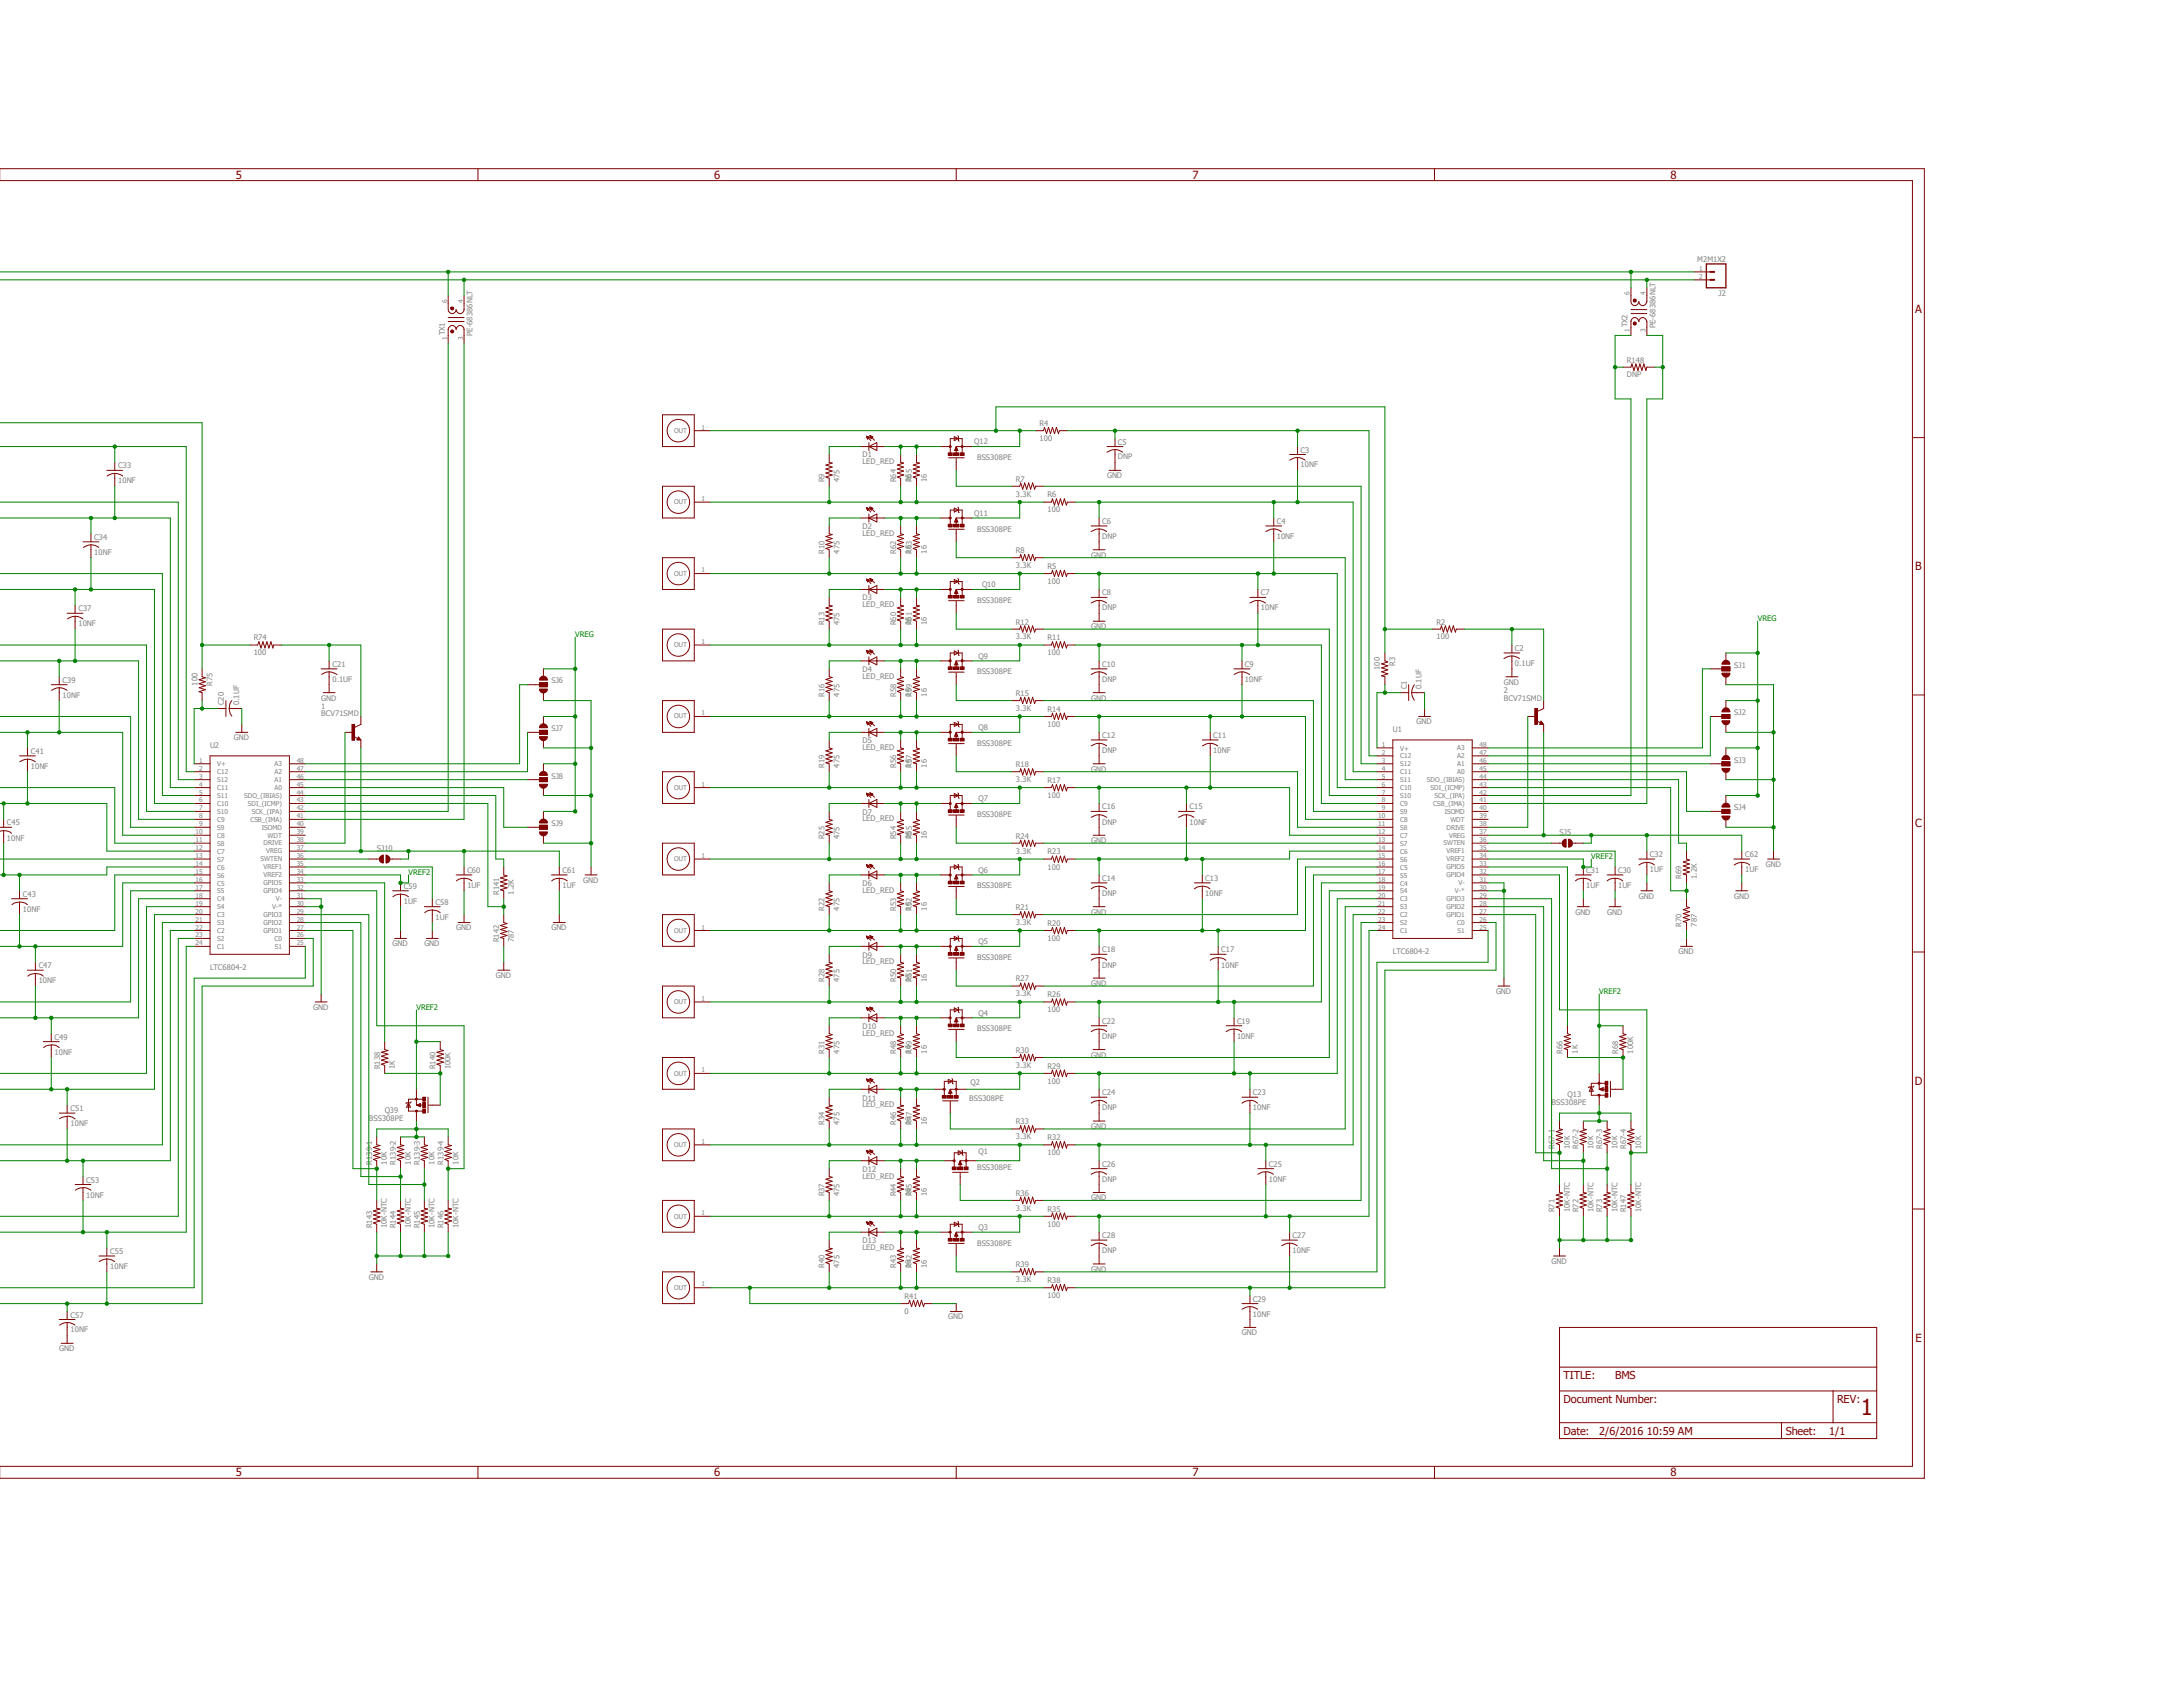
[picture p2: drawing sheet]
<svg xmlns="http://www.w3.org/2000/svg" width="279mm" height="216mm" viewBox="0 0 279 216" stroke-linecap="round" stroke-linejoin="round" font-family="sans-serif">
<defs><g id="words">
<text font-size="2.8" fill="#800000" x="238.2" y="181.1">1</text>
<g font-size="1.4" fill="#800000">
<text x="30.2" y="22.9">5</text>
<text x="91.4" y="22.9">6</text>
<text x="152.6" y="22.9">7</text>
<text x="213.8" y="22.9">8</text>
<text x="245.1" y="40.1">A</text>
<text x="245.1" y="73">B</text>
<text x="245.1" y="105.9">C</text>
<text x="245.1" y="138.8">D</text>
<text x="245.2" y="171.7">E</text>
<text x="200.1" y="176.5">TITLE:</text>
<text x="200.1" y="179.5">Document Number:</text>
<text x="206.7" y="176.5">BMS</text>
<text x="235.1" y="179.5">REV:</text>
<text x="200.1" y="183.6">Date:</text>
<text x="204.7" y="183.6">2/6/2016 10:59 AM</text>
<text x="228.6" y="183.6">Sheet:</text>
<text x="234.1" y="183.6">1/1</text>
<text x="30.2" y="188.9">5</text>
<text x="91.4" y="188.9">6</text>
<text x="152.6" y="188.9">7</text>
<text x="213.8" y="188.9">8</text>
</g>
<g font-size="1" fill="#808080">
<text x="217.2" y="33.5">M2M1X2</text>
<text x="208.3" y="41.9" transform="rotate(-90 208.3 41.9)">TX2</text>
<text x="211.9" y="42" transform="rotate(-90 211.9 42)">PE-68386NLT</text>
<text x="220" y="37.8">J2</text>
<text x="56.9" y="42.9" transform="rotate(-90 56.9 42.9)">TX1</text>
<text x="60.5" y="43" transform="rotate(-90 60.5 43)">PE-68386NLT</text>
<text x="208.2" y="46.4">R148</text>
<text x="208.2" y="48.3">DNP</text>
<text x="15.1" y="59.9">C33</text>
<text x="110.4" y="59.4">LED_RED</text>
<text x="110.4" y="58.5">D1</text>
<text x="124.7" y="56.9">Q12</text>
<text x="125.1" y="58.9">BSS308PE</text>
<text x="133.1" y="56.4">100</text>
<text x="133.1" y="54.5">R4</text>
<text x="143.1" y="58.8">DNP</text>
<text x="143.1" y="56.9">C5</text>
<text x="166.5" y="59.8">10NF</text>
<text x="166.5" y="57.9">C3</text>
<text x="15.1" y="61.8">10NF</text>
<text x="105.5" y="61.7" transform="rotate(-90 105.5 61.7)">R9</text>
<text x="107.4" y="61.7" transform="rotate(-90 107.4 61.7)">475</text>
<text x="114.7" y="61.7" transform="rotate(-90 114.7 61.7)">R64</text>
<text x="116.6" y="61.7" transform="rotate(-90 116.6 61.7)">16</text>
<text x="116.7" y="61.7" transform="rotate(-90 116.7 61.7)">R65</text>
<text x="118.6" y="61.7" transform="rotate(-90 118.6 61.7)">16</text>
<text x="124.7" y="66">Q11</text>
<text x="130" y="63.5">3.3K</text>
<text x="130" y="61.6">R7</text>
<text x="134.1" y="65.6">100</text>
<text x="134.1" y="63.7">R6</text>
<text x="141.7" y="61.2">GND</text>
<text x="12.1" y="71">10NF</text>
<text x="12.1" y="69.1">C34</text>
<text x="105.5" y="70.9" transform="rotate(-90 105.5 70.9)">R10</text>
<text x="107.4" y="70.9" transform="rotate(-90 107.4 70.9)">475</text>
<text x="110.4" y="68.6">LED_RED</text>
<text x="110.4" y="67.7">D2</text>
<text x="114.7" y="70.9" transform="rotate(-90 114.7 70.9)">R62</text>
<text x="116.6" y="70.9" transform="rotate(-90 116.6 70.9)">16</text>
<text x="116.7" y="70.9" transform="rotate(-90 116.7 70.9)">R63</text>
<text x="118.6" y="70.9" transform="rotate(-90 118.6 70.9)">16</text>
<text x="125.1" y="68">BSS308PE</text>
<text x="130" y="70.8">R8</text>
<text x="139.7" y="71.4">GND</text>
<text x="141.1" y="69">DNP</text>
<text x="141.1" y="67.1">C6</text>
<text x="163.4" y="69">10NF</text>
<text x="163.4" y="67.1">C4</text>
<text x="110.4" y="77.7">LED_RED</text>
<text x="110.4" y="76.8">D3</text>
<text x="125.1" y="77.2">BSS308PE</text>
<text x="125.7" y="75.1">Q10</text>
<text x="130" y="72.7">3.3K</text>
<text x="134.1" y="74.7">100</text>
<text x="134.1" y="72.8">R5</text>
<text x="141.1" y="76.2">C8</text>
<text x="161.4" y="76.2">C7</text>
<text x="10" y="80.1">10NF</text>
<text x="10" y="78.2">C37</text>
<text x="32.5" y="83.9">100</text>
<text x="32.5" y="81.9">R74</text>
<text x="105.5" y="80" transform="rotate(-90 105.5 80)">R13</text>
<text x="107.4" y="80" transform="rotate(-90 107.4 80)">475</text>
<text x="114.7" y="80" transform="rotate(-90 114.7 80)">R60</text>
<text x="116.6" y="80" transform="rotate(-90 116.6 80)">16</text>
<text x="116.7" y="80" transform="rotate(-90 116.7 80)">R61</text>
<text x="118.6" y="80" transform="rotate(-90 118.6 80)">16</text>
<text x="130" y="81.8">3.3K</text>
<text x="130" y="79.9">R12</text>
<text x="134.1" y="83.9">100</text>
<text x="134.1" y="81.9">R11</text>
<text x="139.7" y="80.5">GND</text>
<text x="141.1" y="78.1">DNP</text>
<text x="161.4" y="78.1">10NF</text>
<text x="183.9" y="81.8">100</text>
<text x="183.9" y="79.9">R2</text>
<text x="193.9" y="83.3">C2</text>
<text x="8" y="89.3">10NF</text>
<text x="8" y="87.4">C39</text>
<text x="25.3" y="87.8" transform="rotate(-90 25.3 87.8)">100</text>
<text x="27.2" y="87.8" transform="rotate(-90 27.2 87.8)">R75</text>
<text x="41.1" y="89.7">GND</text>
<text x="42.5" y="87.2">0.1UF</text>
<text x="42.5" y="85.3">C21</text>
<text x="70.6" y="87.5">SJ6</text>
<text x="105.5" y="89.2" transform="rotate(-90 105.5 89.2)">R16</text>
<text x="107.4" y="89.2" transform="rotate(-90 107.4 89.2)">475</text>
<text x="110.4" y="86.9">LED_RED</text>
<text x="110.4" y="86">D4</text>
<text x="114.7" y="89.2" transform="rotate(-90 114.7 89.2)">R58</text>
<text x="116.6" y="89.2" transform="rotate(-90 116.6 89.2)">16</text>
<text x="116.7" y="89.2" transform="rotate(-90 116.7 89.2)">R59</text>
<text x="118.6" y="89.2" transform="rotate(-90 118.6 89.2)">16</text>
<text x="125.1" y="86.3">BSS308PE</text>
<text x="125.2" y="84.3">Q9</text>
<text x="130" y="89">R15</text>
<text x="139.7" y="89.7">GND</text>
<text x="141.1" y="87.2">DNP</text>
<text x="141.1" y="85.3">C10</text>
<text x="159.3" y="87.2">10NF</text>
<text x="159.3" y="85.3">C9</text>
<text x="176.6" y="85.7" transform="rotate(-90 176.6 85.7)">100</text>
<text x="178.6" y="85.2" transform="rotate(-90 178.6 85.2)">R3</text>
<text x="180" y="88.2" transform="rotate(-90 180 88.2)">C1</text>
<text x="181.9" y="88.2" transform="rotate(-90 181.9 88.2)">0.1UF</text>
<text x="192.5" y="87.6">GND</text>
<text x="192.5" y="89.7">BCV71SMD</text>
<text x="192.5" y="88.6">2</text>
<text x="193.9" y="85.2">0.1UF</text>
<text x="222" y="85.4">SJ1</text>
<text x="26.9" y="95.8">U2</text>
<text x="28.7" y="90.3" transform="rotate(-90 28.7 90.3)">C20</text>
<text x="29.9" y="94.7">GND</text>
<text x="30.6" y="90.3" transform="rotate(-90 30.6 90.3)">0.1UF</text>
<text x="41.1" y="91.7">BCV71SMD</text>
<text x="41.1" y="90.7">1</text>
<text x="70.6" y="93.6">SJ7</text>
<text x="110.4" y="95.1">D5</text>
<text x="125.1" y="95.5">BSS308PE</text>
<text x="125.2" y="93.4">Q8</text>
<text x="130" y="91">3.3K</text>
<text x="134.1" y="93">100</text>
<text x="134.1" y="91.1">R14</text>
<text x="141.1" y="94.5">C12</text>
<text x="155.3" y="94.5">C11</text>
<text x="178.3" y="93.7">U1</text>
<text x="181.3" y="92.7">GND</text>
<text x="222" y="91.5">SJ2</text>
<text x="3.9" y="98.4">10NF</text>
<text x="3.9" y="96.5">C41</text>
<text x="70.6" y="99.7">SJ8</text>
<text x="105.5" y="98.3" transform="rotate(-90 105.5 98.3)">R19</text>
<text x="107.4" y="98.3" transform="rotate(-90 107.4 98.3)">475</text>
<text x="110.4" y="96">LED_RED</text>
<text x="114.7" y="98.3" transform="rotate(-90 114.7 98.3)">R56</text>
<text x="116.6" y="98.3" transform="rotate(-90 116.6 98.3)">16</text>
<text x="116.7" y="98.3" transform="rotate(-90 116.7 98.3)">R57</text>
<text x="118.6" y="98.3" transform="rotate(-90 118.6 98.3)">16</text>
<text x="130" y="100.1">3.3K</text>
<text x="130" y="98.2">R18</text>
<text x="134.1" y="100.2">R17</text>
<text x="139.7" y="98.8">GND</text>
<text x="141.1" y="96.4">DNP</text>
<text x="155.3" y="96.4">10NF</text>
<text x="222" y="97.6">SJ3</text>
<text x=".9" y="107.6">10NF</text>
<text x=".9" y="105.6">C45</text>
<text x="70.6" y="105.7">SJ9</text>
<text x="105.5" y="107.4" transform="rotate(-90 105.5 107.4)">R25</text>
<text x="107.4" y="107.4" transform="rotate(-90 107.4 107.4)">475</text>
<text x="110.4" y="105.1">LED_RED</text>
<text x="110.4" y="104.3">D7</text>
<text x="114.7" y="107.4" transform="rotate(-90 114.7 107.4)">R54</text>
<text x="116.6" y="107.4" transform="rotate(-90 116.6 107.4)">16</text>
<text x="116.7" y="107.4" transform="rotate(-90 116.7 107.4)">R55</text>
<text x="118.6" y="107.4" transform="rotate(-90 118.6 107.4)">16</text>
<text x="125.1" y="104.6">BSS308PE</text>
<text x="125.2" y="102.5">Q7</text>
<text x="130" y="107.3">R24</text>
<text x="134.1" y="102.2">100</text>
<text x="139.7" y="107.9">GND</text>
<text x="141.1" y="105.5">DNP</text>
<text x="141.1" y="103.6">C16</text>
<text x="152.2" y="105.5">10NF</text>
<text x="152.2" y="103.6">C15</text>
<text x="199.6" y="106.9">SJ5</text>
<text x="222" y="103.7">SJ4</text>
<text x="48.2" y="108.9">SJ10</text>
<text x="51.7" y="113.7">C59</text>
<text x="59.8" y="111.7">C60</text>
<text x="59.8" y="113.7">1UF</text>
<text x="72" y="111.7">C61</text>
<text x="72" y="113.7">1UF</text>
<text x="74.6" y="113">GND</text>
<text x="110.4" y="113.4">D6</text>
<text x="125.1" y="113.7">BSS308PE</text>
<text x="125.2" y="111.7">Q6</text>
<text x="130" y="109.3">3.3K</text>
<text x="134.1" y="111.3">100</text>
<text x="134.1" y="109.3">R23</text>
<text x="141.1" y="112.7">C14</text>
<text x="154.3" y="112.7">C13</text>
<text x="203" y="111.7">C31</text>
<text x="203" y="113.7">1UF</text>
<text x="207.1" y="113.7">1UF</text>
<text x="207.1" y="111.7">C30</text>
<text x="211.2" y="111.6">1UF</text>
<text x="211.2" y="109.7">C32</text>
<text x="215.2" y="112.5" transform="rotate(-90 215.2 112.5)">R69</text>
<text x="217.2" y="112.5" transform="rotate(-90 217.2 112.5)">1.2K</text>
<text x="223.4" y="111.6">1UF</text>
<text x="223.4" y="109.7">C62</text>
<text x="226" y="111">GND</text>
<text x="2.9" y="116.7">10NF</text>
<text x="2.9" y="114.8">C43</text>
<text x="51.7" y="115.7">1UF</text>
<text x="55.8" y="117.7">1UF</text>
<text x="55.8" y="115.8">C58</text>
<text x="58.4" y="119.1">GND</text>
<text x="63.9" y="114.5" transform="rotate(-90 63.9 114.5)">R141</text>
<text x="65.8" y="114.5" transform="rotate(-90 65.8 114.5)">1.2K</text>
<text x="70.6" y="119.1">GND</text>
<text x="105.5" y="116.5" transform="rotate(-90 105.5 116.5)">R22</text>
<text x="107.4" y="116.5" transform="rotate(-90 107.4 116.5)">475</text>
<text x="110.4" y="114.3">LED_RED</text>
<text x="114.7" y="116.5" transform="rotate(-90 114.7 116.5)">R53</text>
<text x="116.6" y="116.5" transform="rotate(-90 116.6 116.5)">16</text>
<text x="116.7" y="116.5" transform="rotate(-90 116.7 116.5)">R52</text>
<text x="118.6" y="116.5" transform="rotate(-90 118.6 116.5)">16</text>
<text x="130" y="118.4">3.3K</text>
<text x="130" y="116.5">R21</text>
<text x="134.1" y="118.5">R20</text>
<text x="139.7" y="117.1">GND</text>
<text x="141.1" y="114.7">DNP</text>
<text x="154.3" y="114.7">10NF</text>
<text x="201.6" y="117.1">GND</text>
<text x="205.7" y="117.1">GND</text>
<text x="209.8" y="115">GND</text>
<text x="215.2" y="118.6" transform="rotate(-90 215.2 118.6)">R70</text>
<text x="217.2" y="118.6" transform="rotate(-90 217.2 118.6)">787</text>
<text x="222" y="115">GND</text>
<text x="5" y="125.9">10NF</text>
<text x="5" y="123.9">C47</text>
<text x="26.9" y="124.2">LTC6804-2</text>
<text x="50.2" y="121.1">GND</text>
<text x="54.3" y="121.1">GND</text>
<text x="63.5" y="125.2">GND</text>
<text x="63.9" y="120.6" transform="rotate(-90 63.9 120.6)">R142</text>
<text x="65.8" y="120.6" transform="rotate(-90 65.8 120.6)">787</text>
<text x="105.5" y="125.7" transform="rotate(-90 105.5 125.7)">R28</text>
<text x="107.4" y="125.7" transform="rotate(-90 107.4 125.7)">475</text>
<text x="110.4" y="123.4">LED_RED</text>
<text x="110.4" y="122.6">D9</text>
<text x="114.7" y="125.7" transform="rotate(-90 114.7 125.7)">R50</text>
<text x="116.6" y="125.7" transform="rotate(-90 116.6 125.7)">16</text>
<text x="116.7" y="125.7" transform="rotate(-90 116.7 125.7)">R51</text>
<text x="118.6" y="125.7" transform="rotate(-90 118.6 125.7)">16</text>
<text x="125.1" y="122.9">BSS308PE</text>
<text x="125.2" y="120.8">Q5</text>
<text x="130" y="125.6">R27</text>
<text x="134.1" y="120.4">100</text>
<text x="141.1" y="123.8">DNP</text>
<text x="141.1" y="121.9">C18</text>
<text x="156.3" y="123.8">10NF</text>
<text x="156.3" y="121.9">C17</text>
<text x="178.3" y="122.1">LTC6804-2</text>
<text x="214.8" y="122.1">GND</text>
<text x="40.1" y="129.2">GND</text>
<text x="110.4" y="131.7">D10</text>
<text x="125.1" y="132">BSS308PE</text>
<text x="125.2" y="130">Q4</text>
<text x="130" y="127.5">3.3K</text>
<text x="134.1" y="129.5">100</text>
<text x="134.1" y="127.6">R26</text>
<text x="139.7" y="126.2">GND</text>
<text x="141.1" y="131">C22</text>
<text x="158.3" y="131">C19</text>
<text x="191.5" y="127.2">GND</text>
<text x="7" y="135">10NF</text>
<text x="7" y="133.1">C49</text>
<text x="48.6" y="136.9" transform="rotate(-90 48.6 136.9)">R138</text>
<text x="50.5" y="136.9" transform="rotate(-90 50.5 136.9)">1K</text>
<text x="55.8" y="136.9" transform="rotate(-90 55.8 136.9)">R140</text>
<text x="57.7" y="136.9" transform="rotate(-90 57.7 136.9)">100K</text>
<text x="105.5" y="134.8" transform="rotate(-90 105.5 134.8)">R31</text>
<text x="107.4" y="134.8" transform="rotate(-90 107.4 134.8)">475</text>
<text x="110.4" y="132.5">LED_RED</text>
<text x="114.7" y="134.8" transform="rotate(-90 114.7 134.8)">R48</text>
<text x="116.6" y="134.8" transform="rotate(-90 116.6 134.8)">16</text>
<text x="116.7" y="134.8" transform="rotate(-90 116.7 134.8)">R49</text>
<text x="118.6" y="134.8" transform="rotate(-90 118.6 134.8)">16</text>
<text x="130" y="136.7">3.3K</text>
<text x="130" y="134.7">R30</text>
<text x="134.1" y="136.8">R29</text>
<text x="139.7" y="135.3">GND</text>
<text x="141.1" y="133">DNP</text>
<text x="158.3" y="133">10NF</text>
<text x="200" y="134.8" transform="rotate(-90 200 134.8)">R66</text>
<text x="201.9" y="134.8" transform="rotate(-90 201.9 134.8)">1K</text>
<text x="207.1" y="134.8" transform="rotate(-90 207.1 134.8)">R68</text>
<text x="209" y="134.8" transform="rotate(-90 209 134.8)">100K</text>
<text x="9" y="142.2">C51</text>
<text x="47.2" y="143.5">BSS308PE</text>
<text x="49.2" y="142.5">Q39</text>
<text x="105.5" y="144" transform="rotate(-90 105.5 144)">R34</text>
<text x="107.4" y="144" transform="rotate(-90 107.4 144)">475</text>
<text x="110.4" y="141.7">LED_RED</text>
<text x="110.4" y="140.8">D11</text>
<text x="114.7" y="144" transform="rotate(-90 114.7 144)">R46</text>
<text x="116.6" y="144" transform="rotate(-90 116.6 144)">16</text>
<text x="116.7" y="144" transform="rotate(-90 116.7 144)">R47</text>
<text x="118.6" y="144" transform="rotate(-90 118.6 144)">16</text>
<text x="124" y="140.9">BSS308PE</text>
<text x="124.2" y="138.9">Q2</text>
<text x="130" y="143.9">R33</text>
<text x="134.1" y="138.7">100</text>
<text x="141.1" y="142.1">DNP</text>
<text x="141.1" y="140.2">C24</text>
<text x="160.4" y="142.1">10NF</text>
<text x="160.4" y="140.2">C23</text>
<text x="198.6" y="141.4">BSS308PE</text>
<text x="200.6" y="140.4">Q13</text>
<text x="9" y="144.1">10NF</text>
<text x="47.6" y="149.1" transform="rotate(-90 47.6 149.1)">R139-1</text>
<text x="49.5" y="149.1" transform="rotate(-90 49.5 149.1)">10K</text>
<text x="50.7" y="149.1" transform="rotate(-90 50.7 149.1)">R139-2</text>
<text x="52.6" y="149.1" transform="rotate(-90 52.6 149.1)">10K</text>
<text x="53.7" y="149.1" transform="rotate(-90 53.7 149.1)">R139-3</text>
<text x="55.6" y="149.1" transform="rotate(-90 55.6 149.1)">10K</text>
<text x="56.8" y="149.1" transform="rotate(-90 56.8 149.1)">R139-4</text>
<text x="58.7" y="149.1" transform="rotate(-90 58.7 149.1)">10K</text>
<text x="110.4" y="150">D12</text>
<text x="125.1" y="149.8">BSS308PE</text>
<text x="125.2" y="147.7">Q1</text>
<text x="130" y="145.8">3.3K</text>
<text x="134.1" y="147.8">100</text>
<text x="134.1" y="145.9">R32</text>
<text x="139.7" y="144.5">GND</text>
<text x="141.1" y="149.3">C26</text>
<text x="162.4" y="149.3">C25</text>
<text x="199" y="147" transform="rotate(-90 199 147)">R67-1</text>
<text x="200.9" y="147" transform="rotate(-90 200.9 147)">10K</text>
<text x="202" y="147" transform="rotate(-90 202 147)">R67-2</text>
<text x="204" y="147" transform="rotate(-90 204 147)">10K</text>
<text x="205.1" y="147" transform="rotate(-90 205.1 147)">R67-3</text>
<text x="207" y="147" transform="rotate(-90 207 147)">10K</text>
<text x="208.1" y="147" transform="rotate(-90 208.1 147)">R67-4</text>
<text x="210.1" y="147" transform="rotate(-90 210.1 147)">10K</text>
<text x="11" y="153.3">10NF</text>
<text x="11" y="151.3">C53</text>
<text x="105.5" y="153.1" transform="rotate(-90 105.5 153.1)">R37</text>
<text x="107.4" y="153.1" transform="rotate(-90 107.4 153.1)">475</text>
<text x="110.4" y="150.8">LED_RED</text>
<text x="114.7" y="153.1" transform="rotate(-90 114.7 153.1)">R44</text>
<text x="116.6" y="153.1" transform="rotate(-90 116.6 153.1)">16</text>
<text x="116.7" y="153.1" transform="rotate(-90 116.7 153.1)">R45</text>
<text x="118.6" y="153.1" transform="rotate(-90 118.6 153.1)">16</text>
<text x="130" y="154.9">3.3K</text>
<text x="130" y="153">R36</text>
<text x="134.1" y="155.1">R35</text>
<text x="139.7" y="153.6">GND</text>
<text x="141.1" y="151.3">DNP</text>
<text x="162.4" y="151.3">10NF</text>
<text x="199" y="155.2" transform="rotate(-90 199 155.2)">R71</text>
<text x="200.9" y="155.2" transform="rotate(-90 200.9 155.2)">10K-NTC</text>
<text x="202" y="155.2" transform="rotate(-90 202 155.2)">R72</text>
<text x="204" y="155.2" transform="rotate(-90 204 155.2)">10K-NTC</text>
<text x="205.1" y="155.2" transform="rotate(-90 205.1 155.2)">R73</text>
<text x="207" y="155.2" transform="rotate(-90 207 155.2)">10K-NTC</text>
<text x="208.1" y="155.2" transform="rotate(-90 208.1 155.2)">R147</text>
<text x="210.1" y="155.2" transform="rotate(-90 210.1 155.2)">10K-NTC</text>
<text x="14.1" y="160.5">C55</text>
<text x="47.6" y="157.2" transform="rotate(-90 47.6 157.2)">R143</text>
<text x="49.5" y="157.2" transform="rotate(-90 49.5 157.2)">10K-NTC</text>
<text x="50.7" y="157.2" transform="rotate(-90 50.7 157.2)">R144</text>
<text x="52.6" y="157.2" transform="rotate(-90 52.6 157.2)">10K-NTC</text>
<text x="53.7" y="157.2" transform="rotate(-90 53.7 157.2)">R145</text>
<text x="55.6" y="157.2" transform="rotate(-90 55.6 157.2)">10K-NTC</text>
<text x="56.8" y="157.2" transform="rotate(-90 56.8 157.2)">R146</text>
<text x="58.7" y="157.2" transform="rotate(-90 58.7 157.2)">10K-NTC</text>
<text x="110.4" y="160">LED_RED</text>
<text x="110.4" y="159.1">D13</text>
<text x="125.1" y="159.4">BSS308PE</text>
<text x="125.2" y="157.4">Q3</text>
<text x="134.1" y="157">100</text>
<text x="141.1" y="160.4">DNP</text>
<text x="141.1" y="158.5">C28</text>
<text x="165.4" y="160.4">10NF</text>
<text x="165.4" y="158.5">C27</text>
<text x="198.6" y="161.8">GND</text>
<text x="14.1" y="162.4">10NF</text>
<text x="47.2" y="163.8">GND</text>
<text x="105.5" y="162.3" transform="rotate(-90 105.5 162.3)">R40</text>
<text x="107.4" y="162.3" transform="rotate(-90 107.4 162.3)">475</text>
<text x="114.7" y="162.3" transform="rotate(-90 114.7 162.3)">R43</text>
<text x="115.8" y="166.2">R41</text>
<text x="116.6" y="162.3" transform="rotate(-90 116.6 162.3)">16</text>
<text x="116.7" y="162.3" transform="rotate(-90 116.7 162.3)">R42</text>
<text x="118.6" y="162.3" transform="rotate(-90 118.6 162.3)">16</text>
<text x="130" y="164.1">3.3K</text>
<text x="130" y="162.2">R39</text>
<text x="134.1" y="166.1">100</text>
<text x="134.1" y="164.2">R38</text>
<text x="139.7" y="162.8">GND</text>
<text x="160.4" y="166.6">C29</text>
<text x="7.6" y="172.9">GND</text>
<text x="9" y="170.5">10NF</text>
<text x="9" y="168.6">C57</text>
<text x="115.8" y="168.1">0</text>
<text x="121.4" y="168.9">GND</text>
<text x="159" y="170.9">GND</text>
<text x="160.4" y="168.5">10NF</text>
</g>
<g font-size="1" fill="#008000">
<text x="73.6" y="81.5">VREG</text>
<text x="225" y="79.5">VREG</text>
<text x="52.3" y="112">VREF2</text>
<text x="203.7" y="109.9">VREF2</text>
<text x="53.3" y="129.2">VREF2</text>
<text x="204.7" y="127.2">VREF2</text>
</g>
<g font-size=".8" fill="#808080">
<text x="217.5" y="34.7">1</text>
<text x="217.5" y="35.7">2</text>
<text x="57.2" y="38.7" transform="rotate(-90 57.2 38.7)">6</text>
<text x="59.3" y="38.7" transform="rotate(-90 59.3 38.7)">4</text>
<text x="208.6" y="37.7" transform="rotate(-90 208.6 37.7)">6</text>
<text x="210.6" y="37.7" transform="rotate(-90 210.6 37.7)">4</text>
<text x="57.2" y="43.5" transform="rotate(-90 57.2 43.5)">1</text>
<text x="59.3" y="43.5" transform="rotate(-90 59.3 43.5)">3</text>
<text x="208.6" y="42.5" transform="rotate(-90 208.6 42.5)">1</text>
<text x="210.6" y="42.5" transform="rotate(-90 210.6 42.5)">3</text>
<text x="86.3" y="55.4">OUT</text>
<text x="89.8" y="55">1</text>
<text x="86.3" y="64.6">OUT</text>
<text x="89.8" y="64.1">1</text>
<text x="86.3" y="73.7">OUT</text>
<text x="89.8" y="73.2">1</text>
<text x="86.3" y="82.8">OUT</text>
<text x="89.8" y="82.4">1</text>
<text x="86.3" y="91.9">OUT</text>
<text x="89.8" y="91.5">1</text>
<text x="176.9" y="95.6">1</text>
<text x="189.4" y="95.6">48</text>
<text x="25.5" y="97.6">1</text>
<text x="25.5" y="98.6">2</text>
<text x="25.5" y="99.7">3</text>
<text x="25.5" y="100.7">4</text>
<text x="25.5" y="101.7">5</text>
<text x="27.8" y="98.1">V+</text>
<text x="27.8" y="99.1">C12</text>
<text x="27.8" y="100.1">S12</text>
<text x="27.8" y="101.1">C11</text>
<text x="35.1" y="101.1">A0</text>
<text x="35.1" y="100.1">A1</text>
<text x="35.1" y="99.1">A2</text>
<text x="35.1" y="98">A3</text>
<text x="38" y="101.7">44</text>
<text x="38" y="100.7">45</text>
<text x="38" y="99.7">46</text>
<text x="38" y="98.6">47</text>
<text x="38" y="97.6">48</text>
<text x="86.3" y="101.1">OUT</text>
<text x="89.8" y="100.7">1</text>
<text x="176.9" y="96.6">2</text>
<text x="176.9" y="97.6">3</text>
<text x="176.9" y="98.6">4</text>
<text x="176.9" y="99.7">5</text>
<text x="176.9" y="100.7">6</text>
<text x="176.9" y="101.7">7</text>
<text x="179.2" y="96.1">V+</text>
<text x="179.2" y="97.1">C12</text>
<text x="179.2" y="98.1">S12</text>
<text x="179.2" y="99.1">C11</text>
<text x="179.2" y="100.1">S11</text>
<text x="179.2" y="101.1">C10</text>
<text x="182.6" y="100.1">SDO_(IBIAS)</text>
<text x="183.1" y="101.1">SDI_(ICMP)</text>
<text x="186.5" y="99.1">A0</text>
<text x="186.5" y="98">A1</text>
<text x="186.5" y="97">A2</text>
<text x="186.5" y="96">A3</text>
<text x="189.4" y="101.7">42</text>
<text x="189.4" y="100.7">43</text>
<text x="189.4" y="99.7">44</text>
<text x="189.4" y="98.6">45</text>
<text x="189.4" y="97.6">46</text>
<text x="189.4" y="96.6">47</text>
<text x="25" y="106.8">10</text>
<text x="25" y="107.8">11</text>
<text x="25.5" y="102.7">6</text>
<text x="25.5" y="103.7">7</text>
<text x="25.5" y="104.7">8</text>
<text x="25.5" y="105.7">9</text>
<text x="27.8" y="102.2">S11</text>
<text x="27.8" y="103.2">C10</text>
<text x="27.8" y="104.2">S10</text>
<text x="27.8" y="105.2">C9</text>
<text x="27.8" y="106.2">S9</text>
<text x="27.8" y="107.2">C8</text>
<text x="31.2" y="102.1">SDO_(IBIAS)</text>
<text x="31.7" y="103.1">SDI_(ICMP)</text>
<text x="32" y="105.2">CSB_(IMA)</text>
<text x="32.2" y="104.1">SCK_(IPA)</text>
<text x="33.5" y="106.2">ISOMD</text>
<text x="34.2" y="107.2">WDT</text>
<text x="38" y="107.8">38</text>
<text x="38" y="106.8">39</text>
<text x="38" y="104.7">41</text>
<text x="38" y="103.7">42</text>
<text x="38" y="102.7">43</text>
<text x="38" y="105.7">40</text>
<text x="176.4" y="104.7">10</text>
<text x="176.4" y="105.7">11</text>
<text x="176.4" y="106.8">12</text>
<text x="176.4" y="107.8">13</text>
<text x="176.9" y="102.7">8</text>
<text x="176.9" y="103.7">9</text>
<text x="179.2" y="102.2">S10</text>
<text x="179.2" y="103.2">C9</text>
<text x="179.2" y="104.2">S9</text>
<text x="179.2" y="105.2">C8</text>
<text x="179.2" y="106.2">S8</text>
<text x="179.2" y="107.2">C7</text>
<text x="183.4" y="103.1">CSB_(IMA)</text>
<text x="183.6" y="102.1">SCK_(IPA)</text>
<text x="184.9" y="104.1">ISOMD</text>
<text x="185.1" y="106.2">DRIVE</text>
<text x="185.5" y="107.2">VREG</text>
<text x="185.6" y="105.2">WDT</text>
<text x="189.4" y="107.8">36</text>
<text x="189.4" y="106.8">37</text>
<text x="189.4" y="105.7">38</text>
<text x="189.4" y="104.7">39</text>
<text x="189.4" y="103.7">40</text>
<text x="189.4" y="102.7">41</text>
<text x="25" y="108.8">12</text>
<text x="25" y="109.8">13</text>
<text x="25" y="110.8">14</text>
<text x="25" y="111.8">15</text>
<text x="25" y="112.9">16</text>
<text x="25" y="113.9">17</text>
<text x="27.8" y="108.2">S8</text>
<text x="27.8" y="109.3">C7</text>
<text x="27.8" y="110.3">S7</text>
<text x="27.8" y="111.3">C6</text>
<text x="27.8" y="112.3">S6</text>
<text x="27.8" y="113.3">C5</text>
<text x="33.4" y="110.2">SWTEN</text>
<text x="33.7" y="112.3">VREF2</text>
<text x="33.7" y="111.3">VREF1</text>
<text x="33.7" y="108.2">DRIVE</text>
<text x="33.7" y="113.3">GPIO5</text>
<text x="34.1" y="109.2">VREG</text>
<text x="38" y="108.8">37</text>
<text x="38" y="111.8">34</text>
<text x="38" y="110.8">35</text>
<text x="38" y="109.8">36</text>
<text x="38" y="113.9">32</text>
<text x="38" y="112.9">33</text>
<text x="86.3" y="110.2">OUT</text>
<text x="89.8" y="109.8">1</text>
<text x="176.4" y="108.8">14</text>
<text x="176.4" y="109.8">15</text>
<text x="176.4" y="110.8">16</text>
<text x="176.4" y="111.8">17</text>
<text x="176.4" y="112.9">18</text>
<text x="176.4" y="113.9">19</text>
<text x="179.2" y="108.2">S7</text>
<text x="179.2" y="109.3">C6</text>
<text x="179.2" y="110.3">S6</text>
<text x="179.2" y="111.3">C5</text>
<text x="179.2" y="112.3">S5</text>
<text x="179.2" y="113.3">C4</text>
<text x="184.7" y="108.2">SWTEN</text>
<text x="185.1" y="110.2">VREF2</text>
<text x="185.1" y="109.2">VREF1</text>
<text x="185.1" y="112.3">GPIO4</text>
<text x="185.1" y="111.3">GPIO5</text>
<text x="186.7" y="113.3">V-</text>
<text x="189.4" y="113.9">30</text>
<text x="189.4" y="112.9">31</text>
<text x="189.4" y="111.8">32</text>
<text x="189.4" y="110.8">33</text>
<text x="189.4" y="109.8">34</text>
<text x="189.4" y="108.8">35</text>
<text x="25" y="114.9">18</text>
<text x="25" y="115.9">19</text>
<text x="25" y="116.9">20</text>
<text x="25" y="117.9">21</text>
<text x="25" y="119">22</text>
<text x="25" y="120">23</text>
<text x="27.8" y="114.3">S5</text>
<text x="27.8" y="115.4">C4</text>
<text x="27.8" y="116.4">S4</text>
<text x="27.8" y="117.4">C3</text>
<text x="27.8" y="118.4">S3</text>
<text x="27.8" y="119.4">C2</text>
<text x="33.7" y="119.4">GPIO1</text>
<text x="33.7" y="118.4">GPIO2</text>
<text x="33.7" y="117.3">GPIO3</text>
<text x="33.7" y="114.3">GPIO4</text>
<text x="34.8" y="116.3">V-*</text>
<text x="35.3" y="115.3">V-</text>
<text x="38" y="119">27</text>
<text x="38" y="117.9">28</text>
<text x="38" y="116.9">29</text>
<text x="38" y="115.9">30</text>
<text x="38" y="114.9">31</text>
<text x="38" y="120">26</text>
<text x="86.3" y="119.4">OUT</text>
<text x="89.8" y="119">1</text>
<text x="176.4" y="114.9">20</text>
<text x="176.4" y="115.9">21</text>
<text x="176.4" y="116.9">22</text>
<text x="176.4" y="117.9">23</text>
<text x="176.4" y="119">24</text>
<text x="179.2" y="114.3">S4</text>
<text x="179.2" y="115.4">C3</text>
<text x="179.2" y="116.4">S3</text>
<text x="179.2" y="117.4">C2</text>
<text x="179.2" y="118.4">S2</text>
<text x="179.2" y="119.4">C1</text>
<text x="185.1" y="117.3">GPIO1</text>
<text x="185.1" y="116.3">GPIO2</text>
<text x="185.1" y="115.3">GPIO3</text>
<text x="186.2" y="114.3">V-*</text>
<text x="186.5" y="118.4">C0</text>
<text x="186.6" y="119.4">S1</text>
<text x="189.4" y="119">25</text>
<text x="189.4" y="117.9">26</text>
<text x="189.4" y="116.9">27</text>
<text x="189.4" y="115.9">28</text>
<text x="189.4" y="114.9">29</text>
<text x="25" y="121">24</text>
<text x="27.8" y="120.4">S2</text>
<text x="27.8" y="121.4">C1</text>
<text x="35.1" y="120.4">C0</text>
<text x="35.2" y="121.4">S1</text>
<text x="38" y="121">25</text>
<text x="86.3" y="128.5">OUT</text>
<text x="89.8" y="128.1">1</text>
<text x="86.3" y="137.7">OUT</text>
<text x="89.8" y="137.2">1</text>
<text x="86.3" y="146.8">OUT</text>
<text x="89.8" y="146.4">1</text>
<text x="86.3" y="156">OUT</text>
<text x="89.8" y="155.5">1</text>
<text x="86.3" y="165.1">OUT</text>
<text x="89.8" y="164.6">1</text>
</g>
</g></defs>
<path d="M246.5 21.5l-246.6 83.9M-.1 105.4l246.6 84" fill="none" stroke="#fff" stroke-width=".13"/>
<g fill="none" stroke="#800000" stroke-width=".13">
<path d="M-.1 21.6h246.4v167.6h-246.4M-.1 23.1h244.9v164.6h-244.9M0 21.6v1.5M61.2 21.6v1.5M122.4 21.6v1.5M183.6 21.6v1.5M14.7 59.2v1M244.8 56h1.5M8.6 78.5h2M9.6 78.9h.4l.6 .3M9.6 78.9h-.3l-.7 .3M9.6 77.5v1"/>
<path d="M9.6 78.9v1.6M10.6 69.3h2.1M11.6 69.7l.4 .1 .7 .3M11.6 69.7l-.3 .1-.6 .3M11.6 68.3v1M11.6 69.7v1.7M13.7 60.2h2M14.7 60.6h.4l.6 .3M14.7 60.6h-.3l-.7 .3M14.7 60.6v1.6M2.5 96.7h2M3.5 97.2h.4l.6 .3"/>
<path d="M3.5 97.2h-.3l-.7 .3M3.5 95.7v1M3.5 97.2v1.6M6.6 87.6h2M7.6 88l.4 .1 .6 .2M7.6 88l-.4 .1-.6 .2M7.6 86.6v1M7.6 88v1.7M24.8 97.7h2.1M24.8 98.8h2.1M24.8 99.8h2.1M25.9 85.6v1l.4 .1-.8 .3 .8 .2-.8 .3 .8 .3-.8 .2 .8 .3-.8 .2 .4 .1v1.1"/>
<path d="M26.9 96.7h10.1v25.4h-10.1zM27.9 90.7h1M28.9 89.7v2M29.3 90.7l.2 .7 .2 .3M29.3 90.7h1.6M29.7 89.7l-.2 .3-.2 .7M30.2 93.7h1.5M30.9 92.7v1M32 82.5h1l.1-.4 .3 .8 .3-.8 .2 .8 .3-.8 .2 .8 .3-.8 .2 .8 .1-.4h1M37 97.7h2.1M37 98.8h2.1M37 99.8h2.1"/>
<path d="M41.1 85.6h2M41.4 88.6h1.5M42.1 86h.4l.6 .3M42.1 86h-.3l-.7 .3M42.1 84.6v1M42.1 86v2.6M44.2 93.7h1M45 92.7h.4v2h-.4zM45.3 94.3l.5 .2M45.9 94.3l.3 .4h-.5zM45.9 94.5v.1h-.1l.1-.2 .2 .3h-.3M46.2 91.7v1l-.8 .4"/>
<path d="M46.2 94.7v1M244.8 88.9h1.5M-.1 105.9h1.6M.5 106.3l.7 .1 .3 .2M.5 104.9v1M.5 106.3v1.6M.5 106.3l-.6 .1M1.5 115h2M2.5 115.4l.7 .2 .3 .2M2.5 115.4l-.7 .2-.3 .2M2.5 114v1M2.5 115.4v1.7"/>
<path d="M24.8 100.8h2.1M24.8 101.8h2.1M24.8 102.8h2.1M24.8 103.8h2.1M24.8 104.9h2.1M24.8 105.9h2.1M24.8 106.9h2.1M24.8 107.9h2.1M24.8 108.9h2.1M24.8 109.9h2.1M24.8 111h2.1M24.8 112h2.1"/>
<path d="M24.8 113h2.1M24.8 114h2.1M24.8 115h2.1M24.8 116h2.1M24.8 117.1h2.1M24.8 118.1h2.1M24.8 119.1h2.1M37 100.8h2.1M37 101.8h2.1M37 102.8h2.1M37 103.8h2.1M37 104.9h2.1"/>
<path d="M37 105.9h2.1M37 106.9h2.1M37 107.9h2.1M37 108.9h2.1M37 109.9h2.1M37 111h2.1M37 112h2.1M37 113h2.1M37 114h2.1M37 115h2.1M37 116h2.1M37 117.1h2.1"/>
<path d="M37 118.1h2.1M37 119.1h2.1M50.2 114h2.1M51.3 114.4l.6 .2 .4 .2M51.3 114.4l-.7 .2-.3 .2M51.3 113v1M51.3 114.4v1.6M51.3 119.1v1M54.3 116h2M55.3 116.5l.7 .1 .3 .2M55.3 116.5l-.6 .1-.3 .2M55.3 115v1"/>
<path d="M55.3 116.5v1.6M55.3 119.1v1M58.4 112h2M59.4 112.4l.7 .1 .3 .2M59.4 112.4l-.7 .1-.3 .2M59.4 111v1M59.4 112.4v1.6M3.5 124.2h2M4.5 124.6l.7 .1 .3 .2M4.5 124.6l-.6 .1-.3 .2M4.5 123.1v1.1M4.5 124.6v1.6"/>
<path d="M5.5 133.3h2.1M6.6 133.7h.3l.7 .4M6.6 133.7l-.7 .2-.3 .2M6.6 132.3v1M6.6 133.7v1.6M24.8 120.1h2.1M24.8 121.1h2.1M37 120.1h2.1M37 121.1h2.1M40.3 128.2h1.6M41.1 127.2v1M50.5 120.1h1.5"/>
<path d="M54.6 120.1h1.5M244.8 121.8h1.5M7.6 142.5h2M7.6 143.2l.3-.2 .7-.1v1.6M8.6 142.8l.4 .1 .6 .3M8.6 141.4v1.1M9.6 151.6h2M9.7 152.3l.6-.3h.3v1.6M10.6 152h.4l.6 .3M10.6 150.6v1M13.7 159.7v1M52.3 141.1l.2 .6h-.5z"/>
<path d="M52.6 141l-.1 .1h-.5l-.1 .1M53.3 140.4v1M53.3 142.2v.3M53.3 141.4l.5-.2v.4zM53.6 141.4h.5M53.8 141.4h-.4l.4 .1v-.1M54.1 140.7h-1.8v1.5h1.8M54.8 140.4v2M54.8 141.4h.5M244.8 154.7h1.5M7.6 168.9h2M7.8 171.9h1.6"/>
<path d="M8.6 169.2l.4 .1 .6 .3M8.6 169.2l-.3 .1-.7 .3M8.6 167.9v1M8.6 169.2v2.7M12.7 160.7h2M13.7 161.1l.4 .1 .6 .3M13.7 161.1l-.4 .1-.6 .3M13.7 161.1v1.7M199.6 169.9h40.6v14.2h-40.6zM199.6 178h40.6M199.6 175h40.6M234.6 178v4.1"/>
<path d="M0 187.7v1.5M61.2 187.7v1.5M122.4 187.7v1.5M183.6 187.7v1.5M199.6 182.1h40.6M228 182.1v2"/>
</g>
<path d="M45.2 92.7v2" fill="none" stroke="#800000" stroke-width=".34"/>
<circle cx="53.3" cy="140.7" r=".12" fill="#800000"/>
<circle cx="53.3" cy="140.7" r=".12" fill="none" stroke="#800000" stroke-width=".13"/>
<circle cx="53.3" cy="142.2" r=".12" fill="#800000"/>
<circle cx="53.3" cy="142.2" r=".12" fill="none" stroke="#800000" stroke-width=".13"/>
<path d="M54.1 140.4h.3v.5h-.3z" fill-rule="evenodd" fill="#800000"/>
<path d="M54.1 140.4h.3v.5h-.3z" fill="none" stroke="#800000" stroke-width=".13"/>
<path d="M54.1 141.9h.3v.6h-.3z" fill-rule="evenodd" fill="#800000"/>
<path d="M54.1 141.9h.3v.6h-.3z" fill="none" stroke="#800000" stroke-width=".13"/>
<path d="M54.1 141.1h.3v.7h-.3z" fill-rule="evenodd" fill="#800000"/>
<path d="M49.2 133.3v1l.5 .2-.9 .2 .9 .2-.9 .3 .9 .2-.9 .3 .9 .2-.9 .3 .4 .2v1M53.3 139.4v1M48.2 145.5v1l.4 .1-.8 .3 .8 .2-.8 .3 .8 .2-.8 .3 .8 .2-.8 .3 .4 .1v1.1M51.3 145.5v1l.4 .1-.9 .3 .9 .2-.9 .3 .9 .2-.9 .3 .9 .2-.9 .3 .5 .1v1.1M53.3 142.5v1M54.1 141.1h.3v.7h-.3zM54.3 145.5v1l.4 .1-.8 .3 .8 .2-.8 .3 .8 .2-.8 .3 .8 .2-.8 .3 .4 .1v1.1M55.3 141.4h1M57.4 145.5v1l.4 .1-.9 .3 .9 .2-.9 .3 .9 .2-.9 .3 .9 .2-.9 .3 .5 .1v1.1M47.5 162.8h1.5M48.2 161.8v1" fill="none" stroke="#800000" stroke-width=".13"/>
<path d="M69 88.2h1.1a.51 .51 0 0 1-.5 .5 .51 .51 0 0 1-.6-.5z" fill-rule="evenodd" fill="#800000"/>
<path d="M69 88.2h1.1a.51 .51 0 0 1-.5 .5 .51 .51 0 0 1-.6-.5z" fill="none" stroke="#800000" stroke-width=".13"/>
<path d="M69.1 86.7a.51 .51 0 0 1 .6-.2 .51 .51 0 0 1 .4 .5h-1.1z" fill-rule="evenodd" fill="#800000"/>
<path d="M68.5 87.6h.5M69 87.4h1.1v.5h-1.1zM69.1 86.7a.51 .51 0 0 1 .6-.2 .51 .51 0 0 1 .4 .5h-1.1z" fill="none" stroke="#800000" stroke-width=".13"/>
<path d="M69 87.4h1.1v.5h-1.1z" fill-rule="evenodd" fill="#800000"/>
<path d="M67.5 87.6h1M69 87.4h1.1v.5h-1.1zM69.6 85.6v1M69.6 88.6v1.1" fill="none" stroke="#800000" stroke-width=".13"/>
<path d="M69 94.3h1.1a.51 .51 0 0 1-.5 .5 .51 .51 0 0 1-.6-.5z" fill-rule="evenodd" fill="#800000"/>
<path d="M69 94.3h1.1a.51 .51 0 0 1-.5 .5 .51 .51 0 0 1-.6-.5z" fill="none" stroke="#800000" stroke-width=".13"/>
<path d="M69.1 92.8a.51 .51 0 0 1 .6-.2 .51 .51 0 0 1 .4 .5h-1.1z" fill-rule="evenodd" fill="#800000"/>
<path d="M68.5 93.7h.5M69 93.5h1.1v.5h-1.1zM69.1 92.8a.51 .51 0 0 1 .6-.2 .51 .51 0 0 1 .4 .5h-1.1z" fill="none" stroke="#800000" stroke-width=".13"/>
<path d="M69 93.5h1.1v.5h-1.1z" fill-rule="evenodd" fill="#800000"/>
<path d="M67.5 93.7h1M69 93.5h1.1v.5h-1.1zM69.6 91.7v1M69.6 94.7v1" fill="none" stroke="#800000" stroke-width=".13"/>
<path d="M69 100.4h1.1a.51 .51 0 0 1-.5 .5 .51 .51 0 0 1-.6-.5z" fill-rule="evenodd" fill="#800000"/>
<path d="M69 100.4h1.1a.51 .51 0 0 1-.5 .5 .51 .51 0 0 1-.6-.5z" fill="none" stroke="#800000" stroke-width=".13"/>
<path d="M69.1 98.9a.51 .51 0 0 1 .6-.2 .51 .51 0 0 1 .4 .5h-1.1z" fill-rule="evenodd" fill="#800000"/>
<path d="M68.5 99.8h.5M69 99.5h1.1v.5h-1.1zM69.1 98.9a.51 .51 0 0 1 .6-.2 .51 .51 0 0 1 .4 .5h-1.1z" fill="none" stroke="#800000" stroke-width=".13"/>
<path d="M69 99.5h1.1v.5h-1.1z" fill-rule="evenodd" fill="#800000"/>
<path d="M67.5 99.8h1M69 99.5h1.1v.5h-1.1zM69.6 97.7v1.1M69.6 100.8v1" fill="none" stroke="#800000" stroke-width=".13"/>
<path d="M69 106.5h1.1a.51 .51 0 0 1-.5 .5 .51 .51 0 0 1-.6-.5z" fill-rule="evenodd" fill="#800000"/>
<path d="M69 106.5h1.1a.51 .51 0 0 1-.5 .5 .51 .51 0 0 1-.6-.5z" fill="none" stroke="#800000" stroke-width=".13"/>
<path d="M69.1 105a.51 .51 0 0 1 .6-.2 .51 .51 0 0 1 .4 .5h-1.1z" fill-rule="evenodd" fill="#800000"/>
<path d="M68.5 105.9h.5M69 105.6h1.1v.5h-1.1zM69.1 105a.51 .51 0 0 1 .6-.2 .51 .51 0 0 1 .4 .5h-1.1z" fill="none" stroke="#800000" stroke-width=".13"/>
<path d="M69 105.6h1.1v.5h-1.1z" fill-rule="evenodd" fill="#800000"/>
<g fill="none" stroke="#800000" stroke-width=".13">
<path d="M58.6 118.1h1.6M59.4 117.1v1M64.5 111v1l.4 .1-.8 .3 .8 .2-.8 .3 .8 .2-.8 .3 .8 .2-.8 .3 .4 .1v1M64.5 117.1v1l.4 .1-.8 .2 .8 .3-.8 .3 .8 .2-.8 .3 .8 .2-.8 .3 .4 .1v1M67.5 105.9h1M69 105.6h1.1v.5h-1.1zM69.6 103.8v1.1M69.6 106.9v1M74.9 112h1.5M75.6 111v1M56.3 133.3v1l.5 .2-.9 .2 .9 .2-.9 .3 .9 .2-.9 .3 .9 .2-.9 .3 .4 .2v1M63.7 124.2h1.5"/>
<path d="M64.5 123.1v1.1"/>
</g>
<path d="M49.4 109.4a.51 .51 0 0 1 .5 .5 .51 .51 0 0 1-.5 .5z" fill-rule="evenodd" fill="#800000"/>
<path d="M49.4 109.4a.51 .51 0 0 1 .5 .5 .51 .51 0 0 1-.5 .5z" fill="none" stroke="#800000" stroke-width=".13"/>
<path d="M48.6 109.7l.5-.3v1a.5 .5 0 0 1-.5-.7z" fill-rule="evenodd" fill="#800000"/>
<g fill="none" stroke="#800000" stroke-width=".13">
<path d="M57.4 39.6a.51 .51 0 0 0 .5 .5 .51 .51 0 0 0 .5-.5 .51 .51 0 0 0 .5 .5 .51 .51 0 0 0 .5-.5M57.4 37.8v1.8M59.4 37.8v1.9M57.4 42.2a.51 .51 0 0 1 .5-.6 .51 .51 0 0 1 .5 .6 .51 .51 0 0 1 .5-.6 .51 .51 0 0 1 .5 .6M57.4 42.1v1.8M57.4 41.1h2M57.4 40.6h2M59.4 42.1v1.8M47.2 109.9h1.4M48.6 109.7l.5-.3v1a.5 .5 0 0 1-.5-.7zM49.9 109.9h1.4M70.6 112h2"/>
<path d="M70.8 118.1h1.5M71.6 112.4l.7 .1 .3 .2M71.6 112.4l-.7 .1-.3 .2M71.6 111v1M71.6 112.4v1.6M71.6 117.1v1M48.2 153.6v1l.4 .1-.8 .3 .8 .2-.8 .3 .8 .2-.8 .3 .8 .3-.8 .2 .4 .2v1M51.3 153.6v1l.4 .1-.9 .3 .9 .2-.9 .3 .9 .2-.9 .3 .9 .3-.9 .2 .5 .2v1M54.3 153.6v1l.4 .1-.8 .3 .8 .2-.8 .3 .8 .2-.8 .3 .8 .3-.8 .2 .4 .2v1M57.4 153.6v1l.4 .1-.9 .3 .9 .2-.9 .3 .9 .2-.9 .3 .9 .3-.9 .2 .5 .2v1"/>
</g>
<path d="M57.7 42.3l.2-.1 .2 .2-.2 .2-.2-.2 .3-.1v.2h-.2v-.1h-.1z" fill-rule="evenodd" fill="#800000"/>
<path d="M57.7 42.3l.2-.1 .2 .2-.2 .2-.2-.2 .3-.1v.2h-.2v-.1h-.1z" fill="none" stroke="#800000" stroke-width=".13"/>
<path d="M57.7 39.3h.3l.1 .2-.1 .1h-.3v-.1l.3-.1-.1 .2-.1-.1h-.1z" fill-rule="evenodd" fill="#800000"/>
<g fill="none" stroke="#800000" stroke-width=".13">
<path d="M57.7 39.3h.3l.1 .2-.1 .1h-.3v-.1l.3-.1-.1 .2-.1-.1h-.1zM106.1 58.2v1l.4 .1-.8 .2 .8 .3-.8 .2 .8 .3-.8 .2 .8 .3-.8 .2 .4 .2v1M110.2 57.1h3M110.9 55.8l.6 .6M110.9 55.9h.1M110.9 55.8h.1M110.9 55.8l.4 .2M110.9 55.8l.1 .4M111 56h.3M111 55.9h.1M111 56.1h.1M111 56h.2"/>
<path d="M111 56.2h.1M111.2 57.1l1-.5v1.1zM111.2 56.6v1.1M111.3 56l-.3 .2M111.3 55.8l.6 .5M111.3 55.8l.4 .1-.2 .2zM111.4 55.8h.1M111.4 56h.3M111.4 55.9h.3M111.4 55.9h.2M111.5 56h.1M111.5 56.1h.1"/>
<path d="M132.5 55.1h1.1l.1-.4 .2 .8 .3-.8 .3 .8 .2-.8 .3 .8 .2-.8 .3 .8 .1-.4h1M141.7 57.1h2M142.7 57.5l.3 .1 .7 .3M142.7 57.5l-.4 .1-.6 .3M142.7 56.1v1M142.7 57.5v2.7M165.1 58.2h2M166.1 58.5l.3 .1 .6 .3M166.1 58.5l-.4 .1-.6 .3M166.1 57.1v1.1M166.1 58.5v1.7M106.1 67.3v1l.4 .1-.8 .3 .8 .2-.8 .3 .8 .2-.8 .3 .8 .2-.8 .3 .4 .2v1"/>
<path d="M106.1 76.5v1l.4 .1-.8 .2 .8 .3-.8 .2 .8 .3-.8 .2 .8 .3-.8 .2 .4 .2v1M110.2 66.3h3M110.2 75.4h3M110.9 65l.6 .5M110.9 65h.1M110.9 65l.4 .1M110.9 65l.1 .3M110.9 74.1l.6 .6M110.9 74.2h.1M110.9 74.1h.1M110.9 74.1l.4 .2M110.9 74.1l.1 .4 .3-.2"/>
<path d="M111 65.1h.3M111 65.1h.2M111 74.3h.3M111 74.2h.2M111 65.2h.1M111 65.2h.2M111 74.4h.1M111 74.3h.2M111 65.3h.1M111.2 65.8v1M111.2 74.9v1M111.2 66.3l1-.5v1z"/>
<path d="M111.2 75.4l1-.5v1zM111.3 65.1l-.3 .2M111.3 64.9l.6 .6M111.3 64.9l.4 .2-.2 .2zM111.3 74l.6 .6M111.3 74l.4 .2-.2 .2zM111.4 65h.1M111.4 64.9h.1M111.4 74.1h.1M111.4 65.1h.3M111.4 65h.2M111.4 74.2h.3"/>
<path d="M111.4 74.2h.2M111.5 65.2h.1M111.5 65.1h.2M111.5 74.3h.1M111.5 74.3h.2M111.5 74.4h.1M129.5 62.2h1l.1-.4 .3 .8 .2-.8 .3 .8 .3-.8 .2 .8 .3-.8 .2 .8 .1-.4h1.1M129.5 71.4h1l.1-.4 .3 .8 .2-.8 .3 .8 .3-.8 .2 .8 .3-.8 .2 .8 .1-.4h1.1M133.6 73.4h1l.1-.4 .3 .8 .2-.8 .3 .8 .2-.8 .3 .8 .2-.8 .3 .8 .1-.4h1M133.6 64.3h1l.1-.5 .3 .8 .2-.8 .3 .8 .2-.8 .3 .8 .2-.8 .3 .8 .1-.3h1M139.7 67.3h2M139.7 76.5h2"/>
<path d="M139.9 70.4h1.5M139.9 79.5h1.5M140.7 67.7h.3l.6 .3M140.7 67.7h-.4l-.6 .3M140.7 76.8l.3 .1 .6 .3M140.7 76.8l-.4 .1-.6 .3M140.7 66.3v1M140.7 67.7v2.7M140.7 75.4v1.1M140.7 76.8v2.7M141.9 60.2h1.6M160 76.5h2"/>
<path d="M161 76.8l.3 .1 .7 .3M161 76.8l-.4 .1-.6 .3M161 75.4v1.1M161 76.8v1.7M162 67.3h2M163 67.7h.4l.6 .3M163 67.7h-.4l-.6 .3M163 66.3v1M163 67.7v1.6M106.1 85.6v1l.4 .1-.8 .3 .8 .2-.8 .3 .8 .2-.8 .3 .8 .2-.8 .3 .4 .1v1.1M106.1 94.7v1l.4 .1-.8 .3 .8 .3-.8 .2 .8 .3-.8 .2 .8 .3-.8 .2 .4 .1v1.1M110.2 84.6h3"/>
<path d="M110.2 93.7h3M110.9 83.2l.6 .6M110.9 83.3h.1M110.9 83.2l.4 .2M110.9 83.2l.1 .4 .3-.2M110.9 92.4l.6 .6M110.9 92.5h.2M110.9 92.4h.1M110.9 92.4l.4 .1M110.9 92.4l.1 .4 .3-.3M111 83.4h.3M111 83.4h.2"/>
<path d="M111 92.5h.3M111 92.5h.2M111 92.6h.2M111 83.5h.1M111 83.5h.2M111 92.7h.1M111 83.6h.1M111.2 84.1v1M111.2 93.2v1M111.2 84.6l1-.5v1zM111.2 93.7l1-.5v1zM111.3 83.2l.6 .5"/>
<path d="M111.3 83.2l.4 .2-.2 .2zM111.3 92.3l.6 .6M111.3 92.3l.4 .2-.2 .2zM111.4 83.3h.1M111.4 83.2h.1M111.4 92.4h.1M111.4 83.4h.3M111.4 83.3h.2M111.4 92.5h.3M111.5 92.6h.1M111.5 83.5h.1M111.5 83.4h.1"/>
<path d="M111.5 83.4h.2M111.5 92.5h.2M111.5 92.7h.1M129.5 98.8h1l.1-.4 .3 .8 .2-.8 .3 .8 .3-.8 .2 .8 .3-.8 .2 .8 .1-.4h1.1M129.5 80.5h1l.1-.4 .3 .8 .2-.8 .3 .8 .3-.8 .2 .8 .3-.8 .2 .8 .1-.4h1.1M129.5 89.7h1l.1-.5 .3 .8 .2-.8 .3 .8 .3-.8 .2 .8 .3-.8 .2 .8 .1-.3h1.1M133.6 91.7h1l.1-.4 .3 .8 .2-.8 .3 .8 .2-.8 .3 .8 .2-.8 .3 .8 .1-.4h1M133.6 82.5h1l.1-.4 .3 .8 .2-.8 .3 .8 .2-.8 .3 .8 .2-.8 .3 .8 .1-.4h1M139.7 94.7h2M139.7 85.6h2M139.9 97.7h1.5M139.9 88.6h1.5"/>
<path d="M140.7 86h.3l.6 .3M140.7 86h-.4l-.6 .3M140.7 95.1l.3 .1 .6 .3M140.7 95.1l-.4 .1-.6 .3M140.7 84.6v1M140.7 86v2.6M140.7 93.7v1M140.7 95.1v2.6M153.9 94.7h2M154.9 95.1l.3 .1 .7 .3M154.9 95.1l-.4 .1-.6 .3M154.9 93.7v1"/>
<path d="M154.9 95.1v1.6M157.9 85.6h2.1M159 86h.3l.6 .3M159 86h-.4l-.7 .3M159 84.6v1M159 86v1.6M176.2 95.7h2.1M176.2 96.7h2.1M176.2 97.7h2.1M176.2 98.8h2.1M176.2 99.8h2.1M177.2 83.6v1l.4 .1-.8 .3 .8 .2-.8 .3 .8 .2-.8 .3 .8 .2-.8 .3 .4 .1v1"/>
<path d="M178.3 94.7h10.1v25.4h-10.1zM179.3 88.6h1M180.3 87.6v2.1M180.7 88.6v.4l.3 .6M180.7 88.6h1.6M181 87.6l-.3 .7v.3M181.6 91.7h1.5M182.3 90.7v1M183.3 80.5h1.1l.1-.4 .2 .8 .3-.8 .3 .8 .2-.8 .3 .8 .2-.8 .3 .8 .1-.4h1M188.4 95.7h2.1M188.4 96.7h2.1M188.4 97.7h2.1"/>
<path d="M188.4 98.8h2.1M188.4 99.8h2.1M192.5 83.6h2M192.7 86.6h1.6M193.5 83.9l.3 .1 .7 .3M193.5 83.9l-.4 .1-.6 .3M193.5 82.5v1.1M193.5 83.9v2.7M195.5 91.7h1.1M196.4 90.7h.4v2h-.4zM196.6 92.2l.5 .3M197.2 92.3l.4 .4h-.5z"/>
<path d="M197.2 92.5l.1 .1h-.2l.1-.2 .2 .2h-.3M197.6 89.7v1l-.9 .4M197.6 92.7v1M106.1 103.8v1.1l.4 .1-.8 .2 .8 .3-.8 .2 .8 .3-.8 .3 .8 .2-.8 .3 .4 .1v1M106.1 113v1l.4 .1-.8 .3 .8 .2-.8 .3 .8 .2-.8 .3 .8 .3-.8 .2 .4 .1v1.1M110.2 102.8h3M110.2 112h3M110.9 110.7l.6 .5M110.9 110.7h.2M110.9 110.7h.1M110.9 110.7l.4 .1M110.9 110.7l.1 .3 .3-.2"/>
<path d="M110.9 101.5l.6 .6M110.9 101.6h.2M110.9 101.6h.1M110.9 101.5l.4 .2M110.9 101.5l.1 .4 .3-.2M110.9 119.8l.6 .6M110.9 119.8h.1M110.9 119.8l.4 .2M110.9 119.8l.1 .3M111 110.8h.3M111 110.8h.2M111 101.7h.3"/>
<path d="M111 101.6h.2M111 120h.3M111 119.9h.2M111 119.9h.1M111 101.8h.1M111 111h.1M111 110.9h.2M111 101.8h.2M111 101.7h.2M111 101.9h.1M111.2 102.3v1M111.2 111.5v1"/>
<path d="M111.2 102.8l1-.5v1zM111.2 112l1-.5v1zM111.3 120l-.3 .1M111.3 110.6l.6 .6M111.3 110.6l.4 .2-.2 .2M111.3 110.6l.2 .4M111.3 101.5l.6 .5M111.3 101.5l.4 .1-.2 .2M111.3 101.5l.2 .3M111.3 119.8l.6 .5M111.3 119.8l.4 .1-.2 .2M111.3 119.8l.2 .3"/>
<path d="M111.4 110.7h.1M111.4 110.6h.1M111.4 101.6h.1M111.4 101.5h.1M111.4 119.8h.2M111.4 119.8h.1M111.4 110.8h.3M111.4 110.7h.3M111.4 101.6h.3M111.4 119.9h.3M111.5 110.9h.1M111.5 110.8h.2"/>
<path d="M111.5 101.8h.1M111.5 101.7h.1M111.5 101.7h.2M111.5 120h.2M111.5 111h.1M129.5 107.9h1l.1-.4 .3 .8 .2-.8 .3 .8 .3-.8 .2 .8 .3-.8 .2 .8 .1-.4h1.1M129.5 117.1h1l.1-.4 .3 .8 .2-.8 .3 .8 .3-.8 .2 .8 .3-.8 .2 .8 .1-.4h1.1M133.6 100.8h1l.1-.4 .3 .8 .2-.8 .3 .8 .2-.8 .3 .8 .2-.8 .3 .8 .1-.4h1M133.6 109.9h1l.1-.3 .3 .8 .2-.8 .3 .8 .2-.8 .3 .8 .2-.8 .3 .8 .1-.5h1M133.6 119.1h1l.1-.4 .3 .8 .2-.8 .3 .8 .2-.8 .3 .8 .2-.8 .3 .8 .1-.4h1M139.7 103.8h2M139.7 113h2"/>
<path d="M139.9 106.9h1.5M139.9 116h1.5M140.7 113.4l.7 .1 .2 .2M140.7 113.4l-.7 .1-.3 .2M140.7 104.3h.3l.6 .3M140.7 104.3h-.4l-.6 .3M140.7 102.8v1M140.7 104.3v2.6M140.7 112v1M140.7 113.4v2.6M150.8 103.8h2.1M151.8 104.3h.4l.6 .3"/>
<path d="M151.8 104.3h-.3l-.7 .3M151.8 102.8v1M151.8 104.3v1.6M152.9 113h2M153.9 113.4l.7 .1 .3 .2M153.9 113.4l-.7 .1-.3 .2M153.9 112v1M153.9 113.4v1.6M176.2 100.8h2.1M176.2 101.8h2.1M176.2 102.8h2.1M176.2 103.8h2.1"/>
<path d="M176.2 104.9h2.1M176.2 105.9h2.1M176.2 106.9h2.1M176.2 107.9h2.1M176.2 108.9h2.1M176.2 109.9h2.1M176.2 111h2.1M176.2 112h2.1M176.2 113h2.1M176.2 114h2.1M176.2 115h2.1M176.2 116h2.1"/>
<path d="M176.2 117.1h2.1M176.2 118.1h2.1M176.2 119.1h2.1M188.4 100.8h2.1M188.4 101.8h2.1M188.4 102.8h2.1M188.4 103.8h2.1M188.4 104.9h2.1M188.4 105.9h2.1M188.4 106.9h2.1M188.4 107.9h2.1M188.4 108.9h2.1"/>
<path d="M188.4 109.9h2.1M188.4 111h2.1M188.4 112h2.1M188.4 113h2.1M188.4 114h2.1M188.4 115h2.1M188.4 116h2.1M188.4 117.1h2.1M188.4 118.1h2.1M188.4 119.1h2.1M106.1 122.1v1l.4 .2-.8 .2 .8 .3-.8 .2 .8 .3-.8 .2 .8 .3-.8 .3 .4 .1v1M106.1 131.3v1l.4 .1-.8 .3 .8 .2-.8 .3 .8 .2-.8 .3 .8 .2-.8 .3 .4 .1v1"/>
<path d="M110.2 121.1h3M110.2 130.3h3M110.2 139.4h3M110.9 128.9l.6 .6M110.9 129h.1M110.9 128.9l.4 .2M110.9 128.9l.1 .4M110.9 138.1l.6 .5M110.9 138.1h.1M110.9 138.1l.4 .1M110.9 138.1l.1 .3M111 129.1h.3"/>
<path d="M111 129.1h.2M111 129h.1M111 138.2h.3M111 138.2h.1M111 120.1h.1M111 120.1h.2M111 120h.2M111 129.2h.2M111 138.3h.2M111 129.3h.1M111 129.2h.1M111 138.4h.1"/>
<path d="M111.2 120.6v1M111.2 129.8v1M111.2 138.9v1M111.2 121.1l1-.5v1zM111.2 130.3l1-.5v1zM111.2 139.4l1-.5v1zM111.3 129.1l-.3 .2M111.3 138.2l-.3 .2M111.3 128.9l.6 .6M111.3 128.9l.4 .1-.2 .2zM111.3 138l.6 .6M111.3 138l.4 .2-.2 .2z"/>
<path d="M111.4 129h.2M111.4 128.9h.1M111.4 138.1h.2M111.4 138.1h.1M111.4 138h.1M111.4 129.1h.3M111.4 129h.3M111.4 138.2h.3M111.5 120.1h.1M111.5 120h.1M111.5 129.2h.1M111.5 129.1h.2"/>
<path d="M111.5 138.3h.1M129.5 126.2h1l.1-.4 .3 .8 .2-.8 .3 .8 .3-.8 .2 .8 .3-.8 .2 .8 .1-.4h1.1M129.5 135.3h1l.1-.4 .3 .9 .2-.9 .3 .9 .3-.9 .2 .9 .3-.9 .2 .9 .1-.5h1.1M133.6 128.2h1l.1-.4 .3 .9 .2-.9 .3 .9 .2-.9 .3 .9 .2-.9 .3 .9 .1-.5h1M133.6 137.4h1l.1-.5 .3 .9 .2-.9 .3 .9 .2-.9 .3 .9 .2-.9 .3 .9 .1-.4h1M139.7 122.1h2M139.7 131.3h2M139.9 125.2h1.5M139.9 134.3h1.5M140.7 122.6l.7 .1 .2 .2M140.7 122.6l-.7 .1-.3 .2M140.7 131.7l.7 .1 .2 .2"/>
<path d="M140.7 131.7l-.7 .1-.3 .2M140.7 121.1v1M140.7 122.6v2.6M140.7 130.3v1M140.7 131.7v2.6M140.7 139.4v1M154.9 122.1h2M155.9 122.6l.7 .1 .3 .2M155.9 122.6l-.7 .1-.3 .2M155.9 121.1v1M155.9 122.6v1.6M156.9 131.3h2.1"/>
<path d="M157.9 131.7l.7 .1 .3 .2M157.9 131.7l-.6 .1-.4 .2M157.9 130.3v1M157.9 131.7v1.6M160 139.4v1M191.7 126.2h1.6M192.5 125.2v1M106.1 140.4v1l.4 .1-.8 .3 .8 .2-.8 .3 .8 .2-.8 .3 .8 .2-.8 .3 .4 .2v1M106.1 149.6v1l.4 .1-.8 .2 .8 .3-.8 .2 .8 .3-.8 .2 .8 .3-.8 .2 .4 .2v1M106.1 158.7v1l.4 .1-.8 .3 .8 .2-.8 .3 .8 .2-.8 .3 .8 .2-.8 .3 .4 .2v1M110.2 148.5h3M110.2 157.7h3"/>
<path d="M110.9 147.2l.6 .6M110.9 147.3h.1M110.9 147.2h.1M110.9 147.2l.4 .2M110.9 147.2l.1 .4M110.9 156.4l.6 .5M110.9 156.4h.1M110.9 156.4l.4 .1M110.9 156.4l.1 .3M111 147.4h.3M111 147.3h.1M111 156.5h.3"/>
<path d="M111 156.5h.1M111 147.5h.2M111 147.4h.2M111 156.6h.1M111 156.6h.2M111 156.5h.2M111 147.6h.1M111 147.5h.1M111 156.7h.1M111.2 148v1.1M111.2 157.2v1M111.2 148.5l1-.5v1.1z"/>
<path d="M111.2 157.7l1-.5v1zM111.3 147.4l-.3 .2M111.3 156.5l-.3 .2M111.3 147.2l.6 .5M111.3 147.2l.4 .1-.2 .2zM111.3 156.3l.6 .6M111.3 156.3l.4 .2-.2 .2zM111.4 147.2h.1M111.4 156.4h.1M111.4 156.3h.1M111.4 147.4h.3M111.4 147.3h.3"/>
<path d="M111.4 147.3h.2M111.4 156.5h.3M111.4 156.4h.2M111.5 147.5h.1M111.5 147.4h.1M111.5 156.6h.1M111.5 156.5h.1M121.9 148.5h.2M121.9 150h2M122.1 149.4v-1.9h1.6v1.9M122.6 147.3l.6 .2-.6 .3zM122.9 148.5h1"/>
<path d="M122.9 148.5l.2 .6h-.4zM122.9 148.9v.5M122.9 150.1v.5M122.9 149h-.1l.1-.4 .1 .4M123.1 147.2l.2 .7M129.5 144.5h1l.1-.4 .3 .8 .2-.8 .3 .8 .3-.8 .2 .8 .3-.8 .2 .8 .1-.4h1.1M129.5 153.6h1l.1-.4 .3 .9 .2-.9 .3 .9 .3-.9 .2 .9 .3-.9 .2 .9 .1-.5h1.1M133.6 146.5h1l.1-.4 .3 .8 .2-.8 .3 .8 .2-.8 .3 .8 .2-.8 .3 .8 .1-.4h1M133.6 155.7h1l.1-.5 .3 .8 .2-.8 .3 .8 .2-.8 .3 .8 .2-.8 .3 .8 .1-.3h1M139.7 141.2l.3-.2 .7-.2v2.7M139.7 150.3l.6-.3h.4v2.6M139.7 140.4h2"/>
<path d="M139.7 149.6h2M139.7 158.7h2M139.9 143.5h1.5M139.9 152.6h1.5M140.7 140.8l.7 .2 .2 .2M140.7 149.9l.3 .1 .6 .3M140.7 159.1h.3l.6 .3M140.7 159.1h-.4l-.6 .3M140.7 148.5v1.1M140.7 157.7v1M140.7 159.1v2.7M159 141.2l.3-.2 .7-.2v1.7"/>
<path d="M159 140.4h2M160 140.8l.7 .2 .3 .2M161 150.3l.6-.3h.4v1.6M161 149.6h2M162 149.9l.3 .1 .7 .3M162 148.5v1.1M164 158.7h2.1M165.1 159.1h.3l.6 .3M165.1 159.1h-.4l-.7 .3M165.1 157.7v1M165.1 159.1v1.6M129.5 162.8h1l.1-.5 .3 .9 .2-.9 .3 .9 .3-.9 .2 .9 .3-.9 .2 .9 .1-.4h1.1"/>
<path d="M133.6 164.8h1l.1-.4 .3 .8 .2-.8 .3 .8 .2-.8 .3 .8 .2-.8 .3 .8 .1-.4h1M139.9 161.8h1.5M159 166.8h2M159.2 169.9h1.5M160 167.2l.3 .1 .7 .3M160 167.2l-.4 .1-.6 .3M160 165.8v1M160 167.2v2.7"/>
</g>
<path d="M196.6 90.7v2" fill="none" stroke="#800000" stroke-width=".34"/>
<circle cx="123.7" cy="148.5" r=".12" fill="#800000"/>
<circle cx="123.7" cy="148.5" r=".12" fill="none" stroke="#800000" stroke-width=".13"/>
<circle cx="122.1" cy="148.5" r=".12" fill="#800000"/>
<circle cx="122.1" cy="148.5" r=".12" fill="none" stroke="#800000" stroke-width=".13"/>
<path d="M123.4 149.4h.5v.3h-.5z" fill-rule="evenodd" fill="#800000"/>
<path d="M123.4 149.4h.5v.3h-.5z" fill="none" stroke="#800000" stroke-width=".13"/>
<path d="M121.9 149.4h.5v.3h-.5z" fill-rule="evenodd" fill="#800000"/>
<path d="M121.9 149.4h.5v.3h-.5z" fill="none" stroke="#800000" stroke-width=".13"/>
<path d="M122.6 149.4h.6v.3h-.6z" fill-rule="evenodd" fill="#800000"/>
<g fill="none" stroke="#800000" stroke-width=".13">
<path d="M120.6 139.4h.3M121.4 138.1l.5 .3-.5 .2zM121.6 139.4h1M121.6 139.4l.2 .5h-.4zM121.6 139.7v.5M121.6 139.9h-.1l.1-.4 .1 .4M121.8 138l.2 .7M120.6 140.9h2M120.9 148.5h1M120.9 140.2v-1.8h1.5v1.8M121.6 140.9v.5M122.6 149.4h.6v.3h-.6z"/>
<path d="M122.9 150.6v1M123.9 148.5h1"/>
</g>
<circle cx="122.4" cy="139.4" r=".12" fill="#800000"/>
<circle cx="122.4" cy="139.4" r=".12" fill="none" stroke="#800000" stroke-width=".13"/>
<circle cx="120.9" cy="139.4" r=".12" fill="#800000"/>
<circle cx="120.9" cy="139.4" r=".12" fill="none" stroke="#800000" stroke-width=".13"/>
<path d="M122.1 140.2h.5v.3h-.5z" fill-rule="evenodd" fill="#800000"/>
<path d="M122.1 140.2h.5v.3h-.5z" fill="none" stroke="#800000" stroke-width=".13"/>
<path d="M120.6 140.2h.5v.3h-.5z" fill-rule="evenodd" fill="#800000"/>
<path d="M120.6 140.2h.5v.3h-.5z" fill="none" stroke="#800000" stroke-width=".13"/>
<path d="M121.3 140.2h.7v.3h-.7z" fill-rule="evenodd" fill="#800000"/>
<g fill="none" stroke="#800000" stroke-width=".13">
<path d="M119.6 139.4h1M122.6 139.4h1.1M121.3 140.2h.7v.3h-.7zM121.4 157.7h.2M121.4 159.1h2M121.6 141.4v1.1M121.6 158.5v-1.8h1.5v1.8M122.1 156.4l.6 .3-.6 .2zM122.4 157.7h1M122.4 157.7l.2 .5h-.4zM122.4 158v.5M122.4 159.2v.5"/>
<path d="M122.4 158.2h-.1l.1-.4 .1 .4M122.6 156.3l.2 .7"/>
</g>
<circle cx="123.1" cy="157.7" r=".12" fill="#800000"/>
<circle cx="123.1" cy="157.7" r=".12" fill="none" stroke="#800000" stroke-width=".13"/>
<circle cx="121.6" cy="157.7" r=".12" fill="#800000"/>
<circle cx="121.6" cy="157.7" r=".12" fill="none" stroke="#800000" stroke-width=".13"/>
<path d="M122.9 158.5h.5v.3h-.5z" fill-rule="evenodd" fill="#800000"/>
<path d="M122.9 158.5h.5v.3h-.5z" fill="none" stroke="#800000" stroke-width=".13"/>
<path d="M121.4 158.5h.5v.3h-.5z" fill-rule="evenodd" fill="#800000"/>
<path d="M121.4 158.5h.5v.3h-.5z" fill="none" stroke="#800000" stroke-width=".13"/>
<path d="M122 158.5h.7v.3h-.7z" fill-rule="evenodd" fill="#800000"/>
<g fill="none" stroke="#800000" stroke-width=".13">
<path d="M121.4 130.3h.2M121.4 131.7h2M121.6 131.1v-1.9h1.5v1.9M122.1 129l.6 .2-.6 .3zM122.4 130.6v.5M122.4 131.8v.5M122.4 130.3h1M122.4 130.3l.2 .5h-.4zM122.4 130.7h-.1l.1-.3 .1 .3M122.6 128.9l.2 .7M120.4 157.7h1M122 158.5h.7v.3h-.7z"/>
<path d="M122.4 159.7v1M123.4 157.7h1"/>
</g>
<circle cx="123.1" cy="130.3" r=".12" fill="#800000"/>
<circle cx="123.1" cy="130.3" r=".12" fill="none" stroke="#800000" stroke-width=".13"/>
<circle cx="121.6" cy="130.3" r=".12" fill="#800000"/>
<circle cx="121.6" cy="130.3" r=".12" fill="none" stroke="#800000" stroke-width=".13"/>
<path d="M122.9 131.1h.5v.3h-.5z" fill-rule="evenodd" fill="#800000"/>
<path d="M122.9 131.1h.5v.3h-.5z" fill="none" stroke="#800000" stroke-width=".13"/>
<path d="M121.4 131.1h.5v.3h-.5z" fill-rule="evenodd" fill="#800000"/>
<path d="M121.4 131.1h.5v.3h-.5z" fill="none" stroke="#800000" stroke-width=".13"/>
<path d="M122 131.1h.7v.3h-.7z" fill-rule="evenodd" fill="#800000"/>
<g fill="none" stroke="#800000" stroke-width=".13">
<path d="M122.1 119.8l.6 .3-.6 .3zM122.6 119.8l.2 .7M120.4 130.3h1M121.4 121.1h.2M121.4 122.6h2M121.6 121.9v-1.8h1.5v1.8M122 131.1h.7v.3h-.7zM122.4 121.5v.4M122.4 122.6v.5M122.4 132.3v1M122.4 121.1h1M122.4 121.1l.2 .5h-.4z"/>
<path d="M122.4 121.6h-.1l.1-.4 .1 .4M123.4 130.3h1"/>
</g>
<circle cx="123.1" cy="121.1" r=".12" fill="#800000"/>
<circle cx="123.1" cy="121.1" r=".12" fill="none" stroke="#800000" stroke-width=".13"/>
<circle cx="121.6" cy="121.1" r=".12" fill="#800000"/>
<circle cx="121.6" cy="121.1" r=".12" fill="none" stroke="#800000" stroke-width=".13"/>
<path d="M122.9 121.9h.5v.4h-.5z" fill-rule="evenodd" fill="#800000"/>
<path d="M122.9 121.9h.5v.4h-.5z" fill="none" stroke="#800000" stroke-width=".13"/>
<path d="M121.4 121.9h.5v.4h-.5z" fill-rule="evenodd" fill="#800000"/>
<path d="M121.4 121.9h.5v.4h-.5z" fill="none" stroke="#800000" stroke-width=".13"/>
<path d="M122 121.9h.7v.4h-.7z" fill-rule="evenodd" fill="#800000"/>
<g fill="none" stroke="#800000" stroke-width=".13">
<path d="M121.4 112h.2M121.4 113.5h2M121.6 112.8v-1.8h1.5v1.8M122.1 110.7l.6 .3-.6 .2zM122.4 112.4v.4M122.4 113.5v.5M122.4 112h1M122.4 112l.2 .5h-.4zM122.4 112.4h-.1l.1-.3 .1 .3M122.6 110.6l.2 .7M120.4 121.1h1M122 121.9h.7v.4h-.7z"/>
<path d="M122.4 123.1v1.1M123.4 121.1h1"/>
</g>
<path d="M123.1 111.9h.1v.2h-.1z" fill-rule="evenodd" fill="#800000"/>
<path d="M123.1 111.9h.1v.2h-.1z" fill="none" stroke="#800000" stroke-width=".13"/>
<path d="M121.5 111.9h.2v.2h-.2z" fill-rule="evenodd" fill="#800000"/>
<path d="M121.5 111.9h.2v.2h-.2z" fill="none" stroke="#800000" stroke-width=".13"/>
<path d="M122.9 112.8h.5v.3h-.5z" fill-rule="evenodd" fill="#800000"/>
<path d="M122.9 112.8h.5v.3h-.5z" fill="none" stroke="#800000" stroke-width=".13"/>
<path d="M121.4 112.8h.5v.3h-.5z" fill-rule="evenodd" fill="#800000"/>
<path d="M121.4 112.8h.5v.3h-.5z" fill="none" stroke="#800000" stroke-width=".13"/>
<path d="M122 112.8h.7v.3h-.7z" fill-rule="evenodd" fill="#800000"/>
<g fill="none" stroke="#800000" stroke-width=".13">
<path d="M120.4 112h1M121.4 102.8h.2M121.4 104.3h2M121.6 103.6v-1.8h1.5v1.9M122 112.8h.7v.3h-.7zM122.1 101.6l.6 .2-.6 .3zM122.4 103.2v.5M122.4 104.4v.5M122.4 114v1M122.4 102.8h1M122.4 102.8l.2 .5h-.4zM122.4 103.3h-.1l.1-.3 .1 .3"/>
<path d="M122.6 101.5l.2 .7M123.4 112h1"/>
</g>
<path d="M123.1 102.7h.1v.3h-.1z" fill-rule="evenodd" fill="#800000"/>
<path d="M123.1 102.7h.1v.3h-.1z" fill="none" stroke="#800000" stroke-width=".13"/>
<path d="M121.5 102.7h.2v.3h-.2z" fill-rule="evenodd" fill="#800000"/>
<path d="M121.5 102.7h.2v.3h-.2z" fill="none" stroke="#800000" stroke-width=".13"/>
<path d="M122.9 103.6h.5v.4h-.5z" fill-rule="evenodd" fill="#800000"/>
<path d="M122.9 103.6h.5v.4h-.5z" fill="none" stroke="#800000" stroke-width=".13"/>
<path d="M121.4 103.6h.5v.4h-.5z" fill-rule="evenodd" fill="#800000"/>
<path d="M121.4 103.6h.5v.4h-.5z" fill="none" stroke="#800000" stroke-width=".13"/>
<path d="M122 103.6h.7v.4h-.7z" fill-rule="evenodd" fill="#800000"/>
<g fill="none" stroke="#800000" stroke-width=".13">
<path d="M121.4 93.7h.2M121.4 95.2h2M121.6 94.5v-1.8h1.5v1.8M122.1 92.5l.6 .2-.6 .3zM122.4 94.1v.4M122.4 95.2v.5M122.4 93.7h1M122.4 93.7l.2 .5h-.4zM122.4 94.1h-.1l.1-.3 .1 .3M122.6 92.3l.2 .7M120.4 102.8h1M122 103.6h.7v.4h-.7z"/>
<path d="M122.4 104.9v1M123.4 102.8h1"/>
</g>
<path d="M123.1 93.6h.1v.2h-.1z" fill-rule="evenodd" fill="#800000"/>
<path d="M123.1 93.6h.1v.2h-.1z" fill="none" stroke="#800000" stroke-width=".13"/>
<path d="M121.5 93.6h.2v.2h-.2z" fill-rule="evenodd" fill="#800000"/>
<path d="M121.5 93.6h.2v.2h-.2z" fill="none" stroke="#800000" stroke-width=".13"/>
<path d="M122.9 94.5h.5v.3h-.5z" fill-rule="evenodd" fill="#800000"/>
<path d="M122.9 94.5h.5v.3h-.5z" fill="none" stroke="#800000" stroke-width=".13"/>
<path d="M121.4 94.5h.5v.3h-.5z" fill-rule="evenodd" fill="#800000"/>
<path d="M121.4 94.5h.5v.3h-.5z" fill="none" stroke="#800000" stroke-width=".13"/>
<path d="M122 94.5h.7v.3h-.7z" fill-rule="evenodd" fill="#800000"/>
<g fill="none" stroke="#800000" stroke-width=".13">
<path d="M120.4 93.7h1M121.4 84.6h.2M121.4 86h2M121.6 85.4v-1.8h1.5v1.8M122 94.5h.7v.3h-.7zM122.1 83.3l.6 .3-.6 .2zM122.4 84.9v.5M122.4 86.1v.5M122.4 95.7v1M122.4 84.6h1M122.4 84.6l.2 .5h-.4zM122.4 85h-.1l.1-.3 .1 .3"/>
<path d="M122.6 83.2l.2 .7M123.4 93.7h1"/>
</g>
<path d="M123.1 84.5h.1v.2h-.1z" fill-rule="evenodd" fill="#800000"/>
<path d="M123.1 84.5h.1v.2h-.1z" fill="none" stroke="#800000" stroke-width=".13"/>
<path d="M121.5 84.5h.2v.2h-.2z" fill-rule="evenodd" fill="#800000"/>
<path d="M121.5 84.5h.2v.2h-.2z" fill="none" stroke="#800000" stroke-width=".13"/>
<path d="M122.9 85.3h.5v.4h-.5z" fill-rule="evenodd" fill="#800000"/>
<path d="M122.9 85.3h.5v.4h-.5z" fill="none" stroke="#800000" stroke-width=".13"/>
<path d="M121.4 85.3h.5v.4h-.5z" fill-rule="evenodd" fill="#800000"/>
<path d="M121.4 85.3h.5v.4h-.5z" fill="none" stroke="#800000" stroke-width=".13"/>
<path d="M122 85.3h.7v.4h-.7z" fill-rule="evenodd" fill="#800000"/>
<g fill="none" stroke="#800000" stroke-width=".13">
<path d="M121.4 75.4h.2M121.4 76.9h2M121.6 76.2v-1.8h1.5v1.8M122.1 74.2l.6 .2-.6 .3zM122.4 75.8v.4M122.4 77v.5M122.4 75.4h1M122.4 75.4l.2 .5h-.4zM122.4 75.9h-.1l.1-.4 .1 .4M122.6 74l.2 .8M120.4 84.6h1M122 85.3h.7v.4h-.7z"/>
<path d="M122.4 86.6v1M123.4 84.6h1"/>
</g>
<path d="M123.1 75.3h.1v.2h-.1z" fill-rule="evenodd" fill="#800000"/>
<path d="M123.1 75.3h.1v.2h-.1z" fill="none" stroke="#800000" stroke-width=".13"/>
<path d="M121.5 75.3h.2v.2h-.2z" fill-rule="evenodd" fill="#800000"/>
<path d="M121.5 75.3h.2v.2h-.2z" fill="none" stroke="#800000" stroke-width=".13"/>
<path d="M122.9 76.2h.5v.3h-.5z" fill-rule="evenodd" fill="#800000"/>
<path d="M122.9 76.2h.5v.3h-.5z" fill="none" stroke="#800000" stroke-width=".13"/>
<path d="M121.4 76.2h.5v.3h-.5z" fill-rule="evenodd" fill="#800000"/>
<path d="M121.4 76.2h.5v.3h-.5z" fill="none" stroke="#800000" stroke-width=".13"/>
<path d="M122 76.2h.7v.3h-.7z" fill-rule="evenodd" fill="#800000"/>
<g fill="none" stroke="#800000" stroke-width=".13">
<path d="M120.4 75.4h1M121.4 66.3h.2M121.4 67.7h2M121.6 67.1v-1.8h1.5v1.8M122 76.2h.7v.3h-.7zM122.1 65l.6 .3-.6 .2zM122.4 66.6v.5M122.4 67.8v.5M122.4 77.5v1M122.4 66.3h1M122.4 66.3l.2 .5h-.4zM122.4 66.8h-.1l.1-.4 .1 .4"/>
<path d="M122.6 64.9l.2 .7M123.4 75.4h1"/>
</g>
<circle cx="123.1" cy="66.3" r=".12" fill="#800000"/>
<circle cx="123.1" cy="66.3" r=".12" fill="none" stroke="#800000" stroke-width=".13"/>
<circle cx="121.6" cy="66.3" r=".12" fill="#800000"/>
<circle cx="121.6" cy="66.3" r=".12" fill="none" stroke="#800000" stroke-width=".13"/>
<path d="M122.9 67.1h.5v.3h-.5z" fill-rule="evenodd" fill="#800000"/>
<path d="M122.9 67.1h.5v.3h-.5z" fill="none" stroke="#800000" stroke-width=".13"/>
<path d="M121.4 67.1h.5v.3h-.5z" fill-rule="evenodd" fill="#800000"/>
<path d="M121.4 67.1h.5v.3h-.5z" fill="none" stroke="#800000" stroke-width=".13"/>
<path d="M122 67.1h.7v.3h-.7z" fill-rule="evenodd" fill="#800000"/>
<g fill="none" stroke="#800000" stroke-width=".13">
<path d="M121.4 57.1h.2M121.4 58.6h2M121.6 58v-1.9h1.5v1.9M122.1 55.9l.6 .2-.6 .3zM122.4 57.5v.5M122.4 58.7v.5M122.4 57.1h1M122.4 57.1l.2 .6h-.4zM122.4 57.6h-.1l.1-.4 .1 .4M122.6 55.8l.2 .7M120.4 66.3h1M122 67.1h.7v.3h-.7z"/>
<path d="M122.4 68.3v1M123.4 66.3h1"/>
</g>
<circle cx="123.1" cy="57.1" r=".12" fill="#800000"/>
<circle cx="123.1" cy="57.1" r=".12" fill="none" stroke="#800000" stroke-width=".13"/>
<circle cx="121.6" cy="57.1" r=".12" fill="#800000"/>
<circle cx="121.6" cy="57.1" r=".12" fill="none" stroke="#800000" stroke-width=".13"/>
<path d="M122.9 58h.5v.3h-.5z" fill-rule="evenodd" fill="#800000"/>
<path d="M122.9 58h.5v.3h-.5z" fill="none" stroke="#800000" stroke-width=".13"/>
<path d="M121.4 58h.5v.3h-.5z" fill-rule="evenodd" fill="#800000"/>
<path d="M121.4 58h.5v.3h-.5z" fill="none" stroke="#800000" stroke-width=".13"/>
<path d="M122 58h.7v.3h-.7z" fill-rule="evenodd" fill="#800000"/>
<g fill="none" stroke="#800000" stroke-width=".13">
<path d="M115.3 58.2v1l.4 .1-.8 .2 .8 .3-.8 .2 .8 .3-.8 .2 .8 .3-.8 .2 .4 .2v1M117.3 58.2v1l.4 .1-.8 .2 .8 .3-.8 .2 .8 .3-.8 .2 .8 .3-.8 .2 .4 .2v1M120.4 57.1h1M122 58h.7v.3h-.7zM122.4 59.2v1M123.4 57.1h1M115.3 67.3v1l.4 .1-.8 .3 .8 .2-.8 .3 .8 .2-.8 .3 .8 .2-.8 .3 .4 .2v1M115.3 76.5v1l.4 .1-.8 .2 .8 .3-.8 .2 .8 .3-.8 .2 .8 .3-.8 .2 .4 .2v1M117.3 67.3v1l.4 .1-.8 .3 .8 .2-.8 .3 .8 .2-.8 .3 .8 .2-.8 .3 .4 .2v1M117.3 76.5v1l.4 .1-.8 .2 .8 .3-.8 .2 .8 .3-.8 .2 .8 .3-.8 .2 .4 .2v1M115.3 85.6v1l.4 .1-.8 .3 .8 .2-.8 .3 .8 .2-.8 .3 .8 .2-.8 .3 .4 .1v1.1M115.3 94.7v1l.4 .1-.8 .3 .8 .3-.8 .2 .8 .3-.8 .2 .8 .3-.8 .2 .4 .1v1.1"/>
<path d="M117.3 85.6v1l.4 .1-.8 .3 .8 .2-.8 .3 .8 .2-.8 .3 .8 .2-.8 .3 .4 .1v1.1M117.3 94.7v1l.4 .1-.8 .3 .8 .3-.8 .2 .8 .3-.8 .2 .8 .3-.8 .2 .4 .1v1.1M115.3 103.8v1.1l.4 .1-.8 .2 .8 .3-.8 .2 .8 .3-.8 .3 .8 .2-.8 .3 .4 .1v1M115.3 113v1l.4 .1-.8 .3 .8 .2-.8 .3 .8 .2-.8 .3 .8 .3-.8 .2 .4 .1v1.1M117.3 103.8v1.1l.4 .1-.8 .2 .8 .3-.8 .2 .8 .3-.8 .3 .8 .2-.8 .3 .4 .1v1M117.3 113v1l.4 .1-.8 .3 .8 .2-.8 .3 .8 .2-.8 .3 .8 .3-.8 .2 .4 .1v1.1M201.6 112h2.1M201.9 116h1.5M202.6 112.4l.7 .1 .3 .2M202.6 112.4l-.7 .1-.3 .2M202.6 111v1M202.6 112.4v1.6"/>
<path d="M202.6 115v1M205.7 112h2M206 116h1.5M206.7 112.4l.7 .1 .3 .2M206.7 112.4l-.7 .1-.3 .2M206.7 111v1M206.7 112.4v1.6M206.7 115v1M209.8 109.9h2M210.8 110.4l.7 .1 .3 .2M210.8 110.4h-.4l-.6 .3M210.8 108.9v1"/>
<path d="M210.8 110.4v1.6M115.3 122.1v1l.4 .2-.8 .2 .8 .3-.8 .2 .8 .3-.8 .2 .8 .3-.8 .3 .4 .1v1M115.3 131.3v1l.4 .1-.8 .3 .8 .2-.8 .3 .8 .2-.8 .3 .8 .2-.8 .3 .4 .1v1M117.3 122.1v1l.4 .2-.8 .2 .8 .3-.8 .2 .8 .3-.8 .2 .8 .3-.8 .3 .4 .1v1M117.3 131.3v1l.4 .1-.8 .3 .8 .2-.8 .3 .8 .2-.8 .3 .8 .2-.8 .3 .4 .1v1M203.7 139.1l.2 .6h-.5zM204 139l-.1 .1h-.5l-.1 .1M204.7 138.4v1M204.7 139.4l.5-.2v.4zM205 139.4h.5M205.1 139.3l-.3 .1 .3 .1v-.1M205.5 138.6h-1.8v1.6h1.8"/>
<path d="M206.1 138.4v2M206.2 139.4h.5M115.3 158.7v1l.4 .1-.8 .3 .8 .2-.8 .3 .8 .2-.8 .3 .8 .2-.8 .3 .4 .2v1M115.3 140.4v1l.4 .1-.8 .3 .8 .2-.8 .3 .8 .2-.8 .3 .8 .2-.8 .3 .4 .2v1M115.3 149.6v1l.4 .1-.8 .2 .8 .3-.8 .2 .8 .3-.8 .2 .8 .3-.8 .2 .4 .2v1M117.3 158.7v1l.4 .1-.8 .3 .8 .2-.8 .3 .8 .2-.8 .3 .8 .2-.8 .3 .4 .2v1M117.3 140.4v1l.4 .1-.8 .3 .8 .2-.8 .3 .8 .2-.8 .3 .8 .2-.8 .3 .4 .2v1M117.3 149.6v1l.4 .1-.8 .2 .8 .3-.8 .2 .8 .3-.8 .2 .8 .3-.8 .2 .4 .2v1M204.7 140.2v.2M115.3 166.8h1l.1-.4 .3 .8 .2-.8 .3 .8 .2-.8 .3 .8 .2-.8 .3 .8 .1-.4h1M121.6 167.9h1.5M122.4 166.8v1.1"/>
</g>
<path d="M204.6 138.6h.2v.1h-.2z" fill-rule="evenodd" fill="#800000"/>
<path d="M204.6 138.6h.2v.1h-.2z" fill="none" stroke="#800000" stroke-width=".13"/>
<path d="M204.6 140.1h.2v.2h-.2z" fill-rule="evenodd" fill="#800000"/>
<path d="M204.6 140.1h.2v.2h-.2z" fill="none" stroke="#800000" stroke-width=".13"/>
<path d="M205.4 138.4h.4v.5h-.4z" fill-rule="evenodd" fill="#800000"/>
<path d="M205.4 138.4h.4v.5h-.4z" fill="none" stroke="#800000" stroke-width=".13"/>
<path d="M205.4 139.9h.4v.5h-.4z" fill-rule="evenodd" fill="#800000"/>
<path d="M205.4 139.9h.4v.5h-.4z" fill="none" stroke="#800000" stroke-width=".13"/>
<path d="M205.4 139.1h.4v.6h-.4z" fill-rule="evenodd" fill="#800000"/>
<path d="M200.6 131.3v1l.4 .1-.8 .3 .8 .2-.8 .3 .8 .2-.8 .3 .8 .2-.8 .3 .4 .1v1M204.7 137.4v1M205.4 139.1h.4v.6h-.4zM206.7 139.4h1M199.6 143.5v1l.4 .1-.8 .2 .8 .3-.8 .2 .8 .3-.8 .2 .8 .3-.8 .2 .4 .2v1M199.6 159.7v1M202.6 143.5v1l.4 .1-.8 .2 .8 .3-.8 .2 .8 .3-.8 .2 .8 .3-.8 .2 .4 .2v1M204.7 140.4v1M205.7 143.5v1l.4 .1-.8 .2 .8 .3-.8 .2 .8 .3-.8 .2 .8 .3-.8 .2 .4 .2v1M208.7 143.5v1l.4 .1-.8 .2 .8 .3-.8 .2 .8 .3-.8 .2 .8 .3-.8 .2 .4 .2v1M198.8 160.7h1.6" fill="none" stroke="#800000" stroke-width=".13"/>
<path d="M220.4 86.1h1a.51 .51 0 0 1-.5 .6 .51 .51 0 0 1-.5-.6z" fill-rule="evenodd" fill="#800000"/>
<path d="M220.4 86.1h1a.51 .51 0 0 1-.5 .6 .51 .51 0 0 1-.5-.6z" fill="none" stroke="#800000" stroke-width=".13"/>
<path d="M220.5 84.7a.48 .48 0 0 1 .6-.2 .48 .48 0 0 1 .3 .5h-1z" fill-rule="evenodd" fill="#800000"/>
<path d="M219.9 85.6h.5M220.4 85.3h1v.6h-1zM220.5 84.7a.48 .48 0 0 1 .6-.2 .48 .48 0 0 1 .3 .5h-1z" fill="none" stroke="#800000" stroke-width=".13"/>
<path d="M220.4 85.3h1v.6h-1z" fill-rule="evenodd" fill="#800000"/>
<path d="M218.9 85.6h1M220.4 85.3h1v.6h-1zM220.9 83.6v1M220.9 86.6v1" fill="none" stroke="#800000" stroke-width=".13"/>
<path d="M220.4 92.2h1a.51 .51 0 0 1-.5 .6 .51 .51 0 0 1-.5-.6z" fill-rule="evenodd" fill="#800000"/>
<path d="M220.4 92.2h1a.51 .51 0 0 1-.5 .6 .51 .51 0 0 1-.5-.6z" fill="none" stroke="#800000" stroke-width=".13"/>
<path d="M220.5 90.8a.48 .48 0 0 1 .6-.2 .48 .48 0 0 1 .3 .5h-1z" fill-rule="evenodd" fill="#800000"/>
<path d="M219.9 91.7h.5M220.4 91.4h1v.5h-1zM220.5 90.8a.48 .48 0 0 1 .6-.2 .48 .48 0 0 1 .3 .5h-1z" fill="none" stroke="#800000" stroke-width=".13"/>
<path d="M220.4 91.4h1v.5h-1z" fill-rule="evenodd" fill="#800000"/>
<path d="M218.9 91.7h1M220.4 91.4h1v.5h-1zM220.9 89.7v1M220.9 92.7v1" fill="none" stroke="#800000" stroke-width=".13"/>
<path d="M220.4 98.3h1a.51 .51 0 0 1-.5 .5 .51 .51 0 0 1-.5-.5z" fill-rule="evenodd" fill="#800000"/>
<path d="M220.4 98.3h1a.51 .51 0 0 1-.5 .5 .51 .51 0 0 1-.5-.5z" fill="none" stroke="#800000" stroke-width=".13"/>
<path d="M220.5 96.9a.48 .48 0 0 1 .6-.2 .48 .48 0 0 1 .3 .5h-1z" fill-rule="evenodd" fill="#800000"/>
<path d="M219.9 97.7h.5M220.4 97.5h1v.5h-1zM220.5 96.9a.48 .48 0 0 1 .6-.2 .48 .48 0 0 1 .3 .5h-1z" fill="none" stroke="#800000" stroke-width=".13"/>
<path d="M220.4 97.5h1v.5h-1z" fill-rule="evenodd" fill="#800000"/>
<path d="M218.9 97.7h1M220.4 97.5h1v.5h-1zM220.9 95.7v1M220.9 98.8v1" fill="none" stroke="#800000" stroke-width=".13"/>
<path d="M220.4 104.4h1a.51 .51 0 0 1-.5 .5 .51 .51 0 0 1-.5-.5z" fill-rule="evenodd" fill="#800000"/>
<path d="M220.4 104.4h1a.51 .51 0 0 1-.5 .5 .51 .51 0 0 1-.5-.5z" fill="none" stroke="#800000" stroke-width=".13"/>
<path d="M220.5 103a.48 .48 0 0 1 .6-.2 .48 .48 0 0 1 .3 .5h-1z" fill-rule="evenodd" fill="#800000"/>
<path d="M219.9 103.8h.5M220.4 103.6h1v.5h-1zM220.5 103a.48 .48 0 0 1 .6-.2 .48 .48 0 0 1 .3 .5h-1z" fill="none" stroke="#800000" stroke-width=".13"/>
<path d="M220.4 103.6h1v.5h-1z" fill-rule="evenodd" fill="#800000"/>
<g fill="none" stroke="#800000" stroke-width=".13">
<path d="M210 114h1.5M210.8 113v1M215.9 108.9v1l.3 .2-.8 .2 .8 .3-.8 .2 .8 .3-.8 .2 .8 .3-.8 .2 .5 .2v1M215.9 115v1l.3 .2-.8 .2 .8 .3-.8 .2 .8 .3-.8 .2 .8 .3-.8 .2 .5 .2v1M218.9 103.8h1M220.4 103.6h1v.5h-1zM220.9 101.8v1M220.9 104.9v1M226.2 109.9h1.6M227 108.9v1M207.7 131.3v1l.4 .1-.8 .3 .8 .2-.8 .3 .8 .2-.8 .3 .8 .2-.8 .3 .4 .1v1M215.1 121.1h1.5"/>
<path d="M215.9 120.1v1"/>
</g>
<path d="M200.7 107.4a.51 .51 0 0 1 .6 .5 .51 .51 0 0 1-.6 .5z" fill-rule="evenodd" fill="#800000"/>
<path d="M200.7 107.4a.51 .51 0 0 1 .6 .5 .51 .51 0 0 1-.6 .5z" fill="none" stroke="#800000" stroke-width=".13"/>
<path d="M200.1 107.5l.3-.1v1a.5 .5 0 0 1-.4-.3 .5 .5 0 0 1 .1-.6z" fill-rule="evenodd" fill="#800000"/>
<g fill="none" stroke="#800000" stroke-width=".13">
<path d="M208.7 38.6a.51 .51 0 0 0 .6 .5 .51 .51 0 0 0 .5-.5 .51 .51 0 0 0 .5 .5 .51 .51 0 0 0 .5-.5M208.7 36.8v1.8M208.7 39.6h2.1M210.8 36.8v1.9M84.8 53.1h4.1v4h-4.1zM88.9 55.1h2M208.7 41.1a.51 .51 0 0 1 .6-.5 .51 .51 0 0 1 .5 .5 .51 .51 0 0 1 .5-.5 .51 .51 0 0 1 .5 .5M208.7 41.1v1.8M208.7 40.1h2.1M210.8 41.1v1.8M84.8 62.2h4.1v4.1h-4.1zM84.8 71.4h4.1v4h-4.1z"/>
<path d="M88.9 73.4h2M88.9 64.3h2M84.8 80.5h4.1v4.1h-4.1zM84.8 89.7h4.1v4h-4.1zM84.8 98.8h4.1v4h-4.1zM88.9 91.7h2M88.9 82.5h2M84.8 107.9h4.1v4.1h-4.1zM84.8 117.1h4.1v4h-4.1zM88.9 119.1h2M88.9 109.9h2M88.9 100.8h2"/>
<path d="M198.6 107.9h1.3M200.1 107.5l.3-.1v1a.5 .5 0 0 1-.4-.3 .5 .5 0 0 1 .1-.6zM201.3 107.9h1.3M221.9 109.9h2M222.2 114h1.5M222.9 110.4l.7 .1 .3 .2M222.9 110.4h-.3l-.6 .3M222.9 108.9v1M222.9 110.4v1.6M222.9 113v1M84.8 126.2h4.1v4.1h-4.1zM84.8 135.3h4.1v4.1h-4.1z"/>
<path d="M88.9 137.4h2M88.9 128.2h2M84.8 144.5h4.1v4h-4.1zM84.8 153.6h4.1v4.1h-4.1zM88.9 155.7h2M88.9 146.5h2M199.6 151.6v1l.4 .1-.8 .3 .8 .2-.8 .3 .8 .2-.8 .3 .8 .2-.8 .3 .4 .1v1.1M202.6 151.6v1l.4 .1-.8 .3 .8 .2-.8 .3 .8 .2-.8 .3 .8 .2-.8 .3 .4 .1v1.1M205.7 151.6v1l.4 .1-.8 .3 .8 .2-.8 .3 .8 .2-.8 .3 .8 .2-.8 .3 .4 .1v1.1M208.7 151.6v1l.4 .1-.8 .3 .8 .2-.8 .3 .8 .2-.8 .3 .8 .2-.8 .3 .4 .1v1.1M84.8 162.8h4.1v4h-4.1zM88.9 164.8h2"/>
<circle cx="86.8" cy="55.1" r="1.44"/>
<circle cx="86.8" cy="73.4" r="1.44"/>
<circle cx="86.8" cy="64.3" r="1.44"/>
<circle cx="86.8" cy="91.7" r="1.44"/>
<circle cx="86.8" cy="82.5" r="1.44"/>
<circle cx="86.8" cy="109.9" r="1.44"/>
<circle cx="86.8" cy="100.8" r="1.44"/>
<circle cx="86.8" cy="119.1" r="1.44"/>
<circle cx="86.8" cy="128.2" r="1.44"/>
<circle cx="86.8" cy="137.4" r="1.44"/>
<circle cx="86.8" cy="146.5" r="1.44"/>
<circle cx="86.8" cy="155.7" r="1.44"/>
<circle cx="86.8" cy="164.8" r="1.44"/>
</g>
<path d="M209.1 41.3l.2-.1 .1 .1v.2l-.1 .1-.2-.1-.1-.1 .2-.1 .1 .1-.1 .1-.2-.1z" fill-rule="evenodd" fill="#800000"/>
<path d="M209.1 41.3l.2-.1 .1 .1v.2l-.1 .1-.2-.1-.1-.1 .2-.1 .1 .1-.1 .1-.2-.1z" fill="none" stroke="#800000" stroke-width=".13"/>
<path d="M209.1 38.3h.3v.3h-.3l-.1-.2h.3v.2l-.1-.1-.2-.1z" fill-rule="evenodd" fill="#800000"/>
<path d="M209.1 38.3h.3v.3h-.3l-.1-.2h.3v.2l-.1-.1-.2-.1zM216.9 34.8h2M216.9 35.8h2M207.7 47h1l.2-.4 .2 .8 .3-.8 .2 .8 .3-.8 .2 .8 .3-.8 .3 .8 .1-.4h1" fill="none" stroke="#800000" stroke-width=".13"/>
<path d="M218.4 33.8h2.5v3h-2.5z" fill="none" stroke="#800000" stroke-width=".17"/>
<path d="M218.9 35.8h.5M218.9 34.8h.5" fill="none" stroke="#800000" stroke-width=".25"/>
<path d="M30.9 90.7v2M39.1 116h2M41.1 115v12.2" fill="none" stroke="#008000" stroke-width=".13"/>
<circle cx="41.1" cy="116" r=".21" fill="#008000"/>
<g fill="none" stroke="#008000" stroke-width=".13">
<path d="M39.1 115h2M48.2 157.7v3h3.1v-3M54.3 157.7v3h3.1v-3"/>
<circle cx="41.1" cy="116" r=".21"/>
</g>
<circle cx="48.2" cy="160.7" r=".21" fill="#008000"/>
<circle cx="48.2" cy="160.7" r=".21" fill="none" stroke="#008000" stroke-width=".13"/>
<circle cx="51.3" cy="160.7" r=".21" fill="#008000"/>
<circle cx="51.3" cy="160.7" r=".21" fill="none" stroke="#008000" stroke-width=".13"/>
<circle cx="54.3" cy="160.7" r=".21" fill="#008000"/>
<g fill="none" stroke="#008000" stroke-width=".13">
<path d="M51.3 160.7h3"/>
<circle cx="54.3" cy="160.7" r=".21"/>
</g>
<circle cx="57.4" cy="160.7" r=".21" fill="#008000"/>
<g fill="none" stroke="#008000" stroke-width=".13">
<path d="M69.6 89.7h6v21.3M69.6 95.7h6M48.2 160.7v1.1"/>
<circle cx="57.4" cy="160.7" r=".21"/>
</g>
<circle cx="75.6" cy="95.7" r=".21" fill="#008000"/>
<g fill="none" stroke="#008000" stroke-width=".13">
<path d="M69.6 101.8h6"/>
<circle cx="75.6" cy="95.7" r=".21"/>
</g>
<circle cx="75.6" cy="101.8" r=".21" fill="#008000"/>
<g fill="none" stroke="#008000" stroke-width=".13">
<path d="M69.6 107.9h6"/>
<circle cx="75.6" cy="101.8" r=".21"/>
</g>
<circle cx="75.6" cy="107.9" r=".21" fill="#008000"/>
<g fill="none" stroke="#008000" stroke-width=".13">
<path d="M182.3 88.6v2.1M190.5 114h2M192.5 113v12.2M119.3 166.8h3.1"/>
<circle cx="75.6" cy="107.9" r=".21"/>
</g>
<circle cx="192.5" cy="114" r=".21" fill="#008000"/>
<g fill="none" stroke="#008000" stroke-width=".13">
<path d="M190.5 113h2M199.6 155.7v3h3v-3M205.7 155.7v3h3v-3"/>
<circle cx="192.5" cy="114" r=".21"/>
</g>
<circle cx="199.6" cy="158.7" r=".21" fill="#008000"/>
<circle cx="199.6" cy="158.7" r=".21" fill="none" stroke="#008000" stroke-width=".13"/>
<circle cx="202.6" cy="158.7" r=".21" fill="#008000"/>
<circle cx="202.6" cy="158.7" r=".21" fill="none" stroke="#008000" stroke-width=".13"/>
<circle cx="205.7" cy="158.7" r=".21" fill="#008000"/>
<g fill="none" stroke="#008000" stroke-width=".13">
<path d="M202.6 158.7h3.1"/>
<circle cx="205.7" cy="158.7" r=".21"/>
</g>
<circle cx="208.7" cy="158.7" r=".21" fill="#008000"/>
<g fill="none" stroke="#008000" stroke-width=".13">
<path d="M220.9 87.6h6.1v21.3M220.9 93.7h6.1M199.6 158.7v1"/>
<circle cx="208.7" cy="158.7" r=".21"/>
</g>
<circle cx="227" cy="93.7" r=".21" fill="#008000"/>
<g fill="none" stroke="#008000" stroke-width=".13">
<path d="M220.9 99.8h6.1"/>
<circle cx="227" cy="93.7" r=".21"/>
</g>
<circle cx="227" cy="99.8" r=".21" fill="#008000"/>
<g fill="none" stroke="#008000" stroke-width=".13">
<path d="M220.9 105.9h6.1"/>
<circle cx="227" cy="99.8" r=".21"/>
</g>
<circle cx="227" cy="105.9" r=".21" fill="#008000"/>
<g fill="none" stroke="#008000" stroke-width=".13">
<path d="M57.4 43.9v59.9h-18.3M25.9 89.7v1M27.9 90.7h-3.1v7M51.3 116v3.1M55.3 118.1v1M59.4 114v3.1M71.6 114v3.1M202.6 114v1M206.7 114v1M210.8 112v1M215.9 119.1v1M222.9 112v1"/>
<path d="M64.5 121.1v2"/>
<circle cx="227" cy="105.9" r=".21"/>
</g>
<circle cx="25.9" cy="90.7" r=".21" fill="#008000"/>
<g fill="none" stroke="#008000" stroke-width=".13">
<path d="M-.1 57.1h23.9v41.7h1M14.7 57.1v2.1"/>
<circle cx="25.9" cy="90.7" r=".21"/>
</g>
<circle cx="14.7" cy="57.1" r=".21" fill="#008000"/>
<g fill="none" stroke="#008000" stroke-width=".13">
<path d="M-.1 64.3h22.9v35.5h2M-.1 66.3h21.9v34.5h3M14.7 62.2v4.1"/>
<circle cx="14.7" cy="57.1" r=".21"/>
</g>
<circle cx="14.7" cy="66.3" r=".21" fill="#008000"/>
<g fill="none" stroke="#008000" stroke-width=".13">
<path d="M11.6 66.3v2"/>
<circle cx="14.7" cy="66.3" r=".21"/>
</g>
<circle cx="11.6" cy="66.3" r=".21" fill="#008000"/>
<g fill="none" stroke="#008000" stroke-width=".13">
<path d="M-.1 73.4h20.9v28.4h4M-.1 82.5h18.9v21.3h6M-.1 84.6h17.8v20.3M9.6 80.5v4.1"/>
<circle cx="11.6" cy="66.3" r=".21"/>
</g>
<circle cx="9.6" cy="84.6" r=".21" fill="#008000"/>
<g fill="none" stroke="#008000" stroke-width=".13">
<path d="M7.6 84.6v2"/>
<circle cx="9.6" cy="84.6" r=".21"/>
</g>
<circle cx="7.6" cy="84.6" r=".21" fill="#008000"/>
<g fill="none" stroke="#008000" stroke-width=".13">
<path d="M-.1 91.7h16.8v14.2h8.1M3.5 98.8v4M-.1 100.8h14.8v7.1h10.1M-.1 102.8h13.8v6.1h11.1M17.7 104.9h7.1M24.8 112h-10.1v7.1h-14.8"/>
<circle cx="7.6" cy="84.6" r=".21"/>
</g>
<circle cx="3.5" cy="102.8" r=".21" fill="#008000"/>
<g fill="none" stroke="#008000" stroke-width=".13">
<path d="M.5 102.8v2.1"/>
<circle cx="3.5" cy="102.8" r=".21"/>
</g>
<circle cx=".5" cy="102.8" r=".21" fill="#008000"/>
<g fill="none" stroke="#008000" stroke-width=".13">
<path d="M-.1 109.9h24.9M.5 107.9v4.1M24.8 111h-11.1v1h-13.8"/>
<circle cx=".5" cy="102.8" r=".21"/>
</g>
<circle cx=".5" cy="112" r=".21" fill="#008000"/>
<g fill="none" stroke="#008000" stroke-width=".13">
<path d="M2.5 112v2"/>
<circle cx=".5" cy="112" r=".21"/>
</g>
<circle cx="2.5" cy="112" r=".21" fill="#008000"/>
<g fill="none" stroke="#008000" stroke-width=".13">
<path d="M2.5 117.1v4M24.8 113h-9.1v8.1h-15.8"/>
<circle cx="2.5" cy="112" r=".21"/>
</g>
<circle cx="2.5" cy="121.1" r=".21" fill="#008000"/>
<g fill="none" stroke="#008000" stroke-width=".13">
<path d="M4.5 121.1v2"/>
<circle cx="2.5" cy="121.1" r=".21"/>
</g>
<circle cx="4.5" cy="121.1" r=".21" fill="#008000"/>
<g fill="none" stroke="#008000" stroke-width=".13">
<path d="M24.8 114h-8.1v14.2h-16.8M24.8 116h-6v21.4h-18.9M24.8 118.1h-4v28.4h-20.9M24.8 117.1h-5v22.3h-19.9M6.6 135.3v4.1"/>
<circle cx="4.5" cy="121.1" r=".21"/>
</g>
<circle cx="6.6" cy="139.4" r=".21" fill="#008000"/>
<g fill="none" stroke="#008000" stroke-width=".13">
<path d="M8.6 139.4v2"/>
<circle cx="6.6" cy="139.4" r=".21"/>
</g>
<circle cx="8.6" cy="139.4" r=".21" fill="#008000"/>
<g fill="none" stroke="#008000" stroke-width=".13">
<path d="M24.8 119.1h-3v29.4h-21.9M8.6 144.5v4"/>
<circle cx="8.6" cy="139.4" r=".21"/>
</g>
<circle cx="8.6" cy="148.5" r=".21" fill="#008000"/>
<g fill="none" stroke="#008000" stroke-width=".13">
<path d="M10.6 148.5v2.1"/>
<circle cx="8.6" cy="148.5" r=".21"/>
</g>
<circle cx="10.6" cy="148.5" r=".21" fill="#008000"/>
<g fill="none" stroke="#008000" stroke-width=".13">
<path d="M24.8 120.1h-2v35.6h-22.9M24.8 121.1h-1v36.6h-23.9M39.1 121.1v4.1h-14.3v39.6h-24.9M10.6 153.6v4.1"/>
<circle cx="10.6" cy="148.5" r=".21"/>
</g>
<circle cx="10.6" cy="157.7" r=".21" fill="#008000"/>
<g fill="none" stroke="#008000" stroke-width=".13">
<path d="M13.7 157.7v2"/>
<circle cx="10.6" cy="157.7" r=".21"/>
</g>
<circle cx="13.7" cy="157.7" r=".21" fill="#008000"/>
<g fill="none" stroke="#008000" stroke-width=".13">
<path d="M-.1 75.4h19.9v27.4h5M11.6 71.4v4M44.2 93.7v14.2h-5.1"/>
<circle cx="13.7" cy="157.7" r=".21"/>
</g>
<circle cx="11.6" cy="75.4" r=".21" fill="#008000"/>
<g fill="none" stroke="#008000" stroke-width=".13">
<path d="M9.6 75.4v2.1"/>
<circle cx="11.6" cy="75.4" r=".21"/>
</g>
<circle cx="9.6" cy="75.4" r=".21" fill="#008000"/>
<g fill="none" stroke="#008000" stroke-width=".13">
<path d="M-.1 54.1h26v31.5M25.9 82.5h6.1"/>
<circle cx="9.6" cy="75.4" r=".21"/>
</g>
<circle cx="25.9" cy="82.5" r=".21" fill="#008000"/>
<g fill="none" stroke="#008000" stroke-width=".13">
<path d="M39.1 120.1h1v6.1h-14.2v40.6h-26M13.7 162.8v4"/>
<circle cx="25.9" cy="82.5" r=".21"/>
</g>
<circle cx="13.7" cy="166.8" r=".21" fill="#008000"/>
<g fill="none" stroke="#008000" stroke-width=".13">
<path d="M8.6 166.8v1.1"/>
<circle cx="13.7" cy="166.8" r=".21"/>
</g>
<circle cx="8.6" cy="166.8" r=".21" fill="#008000"/>
<g fill="none" stroke="#008000" stroke-width=".13">
<path d="M24.8 115h-7.1v15.3h-17.8M4.5 126.2v4.1"/>
<circle cx="8.6" cy="166.8" r=".21"/>
</g>
<circle cx="4.5" cy="130.3" r=".21" fill="#008000"/>
<g fill="none" stroke="#008000" stroke-width=".13">
<path d="M6.6 130.3v2"/>
<circle cx="4.5" cy="130.3" r=".21"/>
</g>
<circle cx="6.6" cy="130.3" r=".21" fill="#008000"/>
<g fill="none" stroke="#008000" stroke-width=".13">
<path d="M-.1 93.7h15.8v13.2h9.1M7.6 89.7v4"/>
<circle cx="6.6" cy="130.3" r=".21"/>
</g>
<circle cx="7.6" cy="93.7" r=".21" fill="#008000"/>
<g fill="none" stroke="#008000" stroke-width=".13">
<path d="M3.5 93.7v2"/>
<circle cx="7.6" cy="93.7" r=".21"/>
</g>
<circle cx="3.5" cy="93.7" r=".21" fill="#008000"/>
<g fill="none" stroke="#008000" stroke-width=".13">
<path d="M39.1 118.1h7.1v32.5h5.1M51.3 149.6v4"/>
<circle cx="3.5" cy="93.7" r=".21"/>
</g>
<circle cx="51.3" cy="150.6" r=".21" fill="#008000"/>
<g fill="none" stroke="#008000" stroke-width=".13">
<path d="M36 82.5h10.2v9.2M42.1 82.5v2.1"/>
<circle cx="51.3" cy="150.6" r=".21"/>
</g>
<circle cx="42.1" cy="82.5" r=".21" fill="#008000"/>
<g fill="none" stroke="#008000" stroke-width=".13">
<path d="M39.1 119.1h6.1v30.5h3v4"/>
<circle cx="42.1" cy="82.5" r=".21"/>
</g>
<circle cx="48.2" cy="149.6" r=".21" fill="#008000"/>
<g fill="none" stroke="#008000" stroke-width=".13">
<path d="M39.1 112h12.2v1h1v-1"/>
<circle cx="48.2" cy="149.6" r=".21"/>
</g>
<circle cx="51.3" cy="113" r=".21" fill="#008000"/>
<g fill="none" stroke="#008000" stroke-width=".13">
<path d="M39.1 114h9.1v17.3h11.2v18.3h-2v4"/>
<circle cx="51.3" cy="113" r=".21"/>
</g>
<circle cx="57.4" cy="149.6" r=".21" fill="#008000"/>
<g fill="none" stroke="#008000" stroke-width=".13">
<path d="M52.3 108.9h19.3M59.4 108.9v2.1"/>
<circle cx="57.4" cy="149.6" r=".21"/>
</g>
<circle cx="59.4" cy="108.9" r=".21" fill="#008000"/>
<g fill="none" stroke="#008000" stroke-width=".13">
<path d="M39.1 108.9h7.1M52.3 108.9v1h-1M71.6 108.9v2.1"/>
<circle cx="59.4" cy="108.9" r=".21"/>
</g>
<circle cx="52.3" cy="108.9" r=".21" fill="#008000"/>
<g fill="none" stroke="#008000" stroke-width=".13">
<path d="M46.2 95.7v13.2h6.1"/>
<circle cx="52.3" cy="108.9" r=".21"/>
</g>
<circle cx="46.2" cy="108.9" r=".21" fill="#008000"/>
<g fill="none" stroke="#008000" stroke-width=".13">
<path d="M69.6 85.6h4M73.6 97.7v6.1h-4"/>
<circle cx="46.2" cy="108.9" r=".21"/>
</g>
<circle cx="73.6" cy="85.6" r=".21" fill="#008000"/>
<g fill="none" stroke="#008000" stroke-width=".13">
<path d="M69.6 91.7h4M73.6 81.5v16.2"/>
<circle cx="73.6" cy="85.6" r=".21"/>
</g>
<circle cx="73.6" cy="91.7" r=".21" fill="#008000"/>
<g fill="none" stroke="#008000" stroke-width=".13">
<path d="M69.6 97.7h4"/>
<circle cx="73.6" cy="91.7" r=".21"/>
</g>
<circle cx="73.6" cy="97.7" r=".21" fill="#008000"/>
<circle cx="73.6" cy="97.7" r=".21" fill="none" stroke="#008000" stroke-width=".13"/>
<circle cx="73.6" cy="103.8" r=".21" fill="#008000"/>
<g fill="none" stroke="#008000" stroke-width=".13">
<path d="M39.1 99.8h28.4M67.5 93.7v5.1h-28.4M67.5 87.6h-1v10.1h-27.4M39.1 100.8h25.4v5.1h3M39.1 117.1h8.1v34.5h7.1M54.3 149.6v4"/>
<circle cx="73.6" cy="103.8" r=".21"/>
</g>
<circle cx="54.3" cy="151.6" r=".21" fill="#008000"/>
<g fill="none" stroke="#008000" stroke-width=".13">
<path d="M48.2 145.5v-1h9.2v1M51.3 145.5h3M53.3 144.5v1"/>
<circle cx="54.3" cy="151.6" r=".21"/>
</g>
<circle cx="53.3" cy="145.5" r=".21" fill="#008000"/>
<circle cx="53.3" cy="145.5" r=".21" fill="none" stroke="#008000" stroke-width=".13"/>
<circle cx="53.3" cy="144.5" r=".21" fill="#008000"/>
<g fill="none" stroke="#008000" stroke-width=".13">
<path d="M49.2 137.4h7.1v4M53.3 143.5v1"/>
<circle cx="53.3" cy="144.5" r=".21"/>
</g>
<circle cx="56.3" cy="137.4" r=".21" fill="#008000"/>
<g fill="none" stroke="#008000" stroke-width=".13">
<path d="M39.1 101.8h24.4v8.1h1v1.1M39.1 102.8h23.3v13.2h2.1M64.5 115v2.1"/>
<circle cx="56.3" cy="137.4" r=".21"/>
</g>
<circle cx="64.5" cy="116" r=".21" fill="#008000"/>
<g fill="none" stroke="#008000" stroke-width=".13">
<path d="M53.3 129.2v10.2M53.3 133.3h3"/>
<circle cx="64.5" cy="116" r=".21"/>
</g>
<circle cx="53.3" cy="133.3" r=".21" fill="#008000"/>
<g fill="none" stroke="#008000" stroke-width=".13">
<path d="M59.4 43.9v61h-20.3M206.7 47h1M208.7 42.9h-2v8.2h2v50.7h-18.2M39.1 113h10.1v20.3M39.1 109.9h8.1"/>
<circle cx="53.3" cy="133.3" r=".21"/>
</g>
<circle cx="206.7" cy="47" r=".21" fill="#008000"/>
<g fill="none" stroke="#008000" stroke-width=".13">
<path d="M177.2 87.6v1M179.3 88.6h-3.1v7.1"/>
<circle cx="206.7" cy="47" r=".21"/>
</g>
<circle cx="177.2" cy="88.6" r=".21" fill="#008000"/>
<g fill="none" stroke="#008000" stroke-width=".13">
<path d="M136.6 55.1h38.6M142.7 55.1v1"/>
<circle cx="177.2" cy="88.6" r=".21"/>
</g>
<circle cx="142.7" cy="55.1" r=".21" fill="#008000"/>
<g fill="none" stroke="#008000" stroke-width=".13">
<path d="M166.1 55.1v2M175.2 55.1v41.6h1"/>
<circle cx="142.7" cy="55.1" r=".21"/>
</g>
<circle cx="166.1" cy="55.1" r=".21" fill="#008000"/>
<g fill="none" stroke="#008000" stroke-width=".13">
<path d="M133.6 62.2h40.6v35.5h2M137.6 64.3h35.6M140.7 64.3v2"/>
<circle cx="166.1" cy="55.1" r=".21"/>
</g>
<circle cx="140.7" cy="64.3" r=".21" fill="#008000"/>
<g fill="none" stroke="#008000" stroke-width=".13">
<path d="M166.1 60.2v4.1M173.2 64.3v34.5h3"/>
<circle cx="140.7" cy="64.3" r=".21"/>
</g>
<circle cx="166.1" cy="64.3" r=".21" fill="#008000"/>
<g fill="none" stroke="#008000" stroke-width=".13">
<path d="M163 64.3v2"/>
<circle cx="166.1" cy="64.3" r=".21"/>
</g>
<circle cx="163" cy="64.3" r=".21" fill="#008000"/>
<g fill="none" stroke="#008000" stroke-width=".13">
<path d="M113.2 57.1h7.2M115.3 57.1v1.1M122.4 60.2v2h7.1"/>
<circle cx="163" cy="64.3" r=".21"/>
</g>
<circle cx="115.3" cy="57.1" r=".21" fill="#008000"/>
<g fill="none" stroke="#008000" stroke-width=".13">
<path d="M117.3 57.1v1.1"/>
<circle cx="115.3" cy="57.1" r=".21"/>
</g>
<circle cx="117.3" cy="57.1" r=".21" fill="#008000"/>
<g fill="none" stroke="#008000" stroke-width=".13">
<path d="M110.2 57.1h-4.1v1.1M106.1 62.2v2.1h27.5"/>
<circle cx="117.3" cy="57.1" r=".21"/>
</g>
<circle cx="106.1" cy="64.3" r=".21" fill="#008000"/>
<g fill="none" stroke="#008000" stroke-width=".13">
<path d="M115.3 62.2v2.1"/>
<circle cx="106.1" cy="64.3" r=".21"/>
</g>
<circle cx="115.3" cy="64.3" r=".21" fill="#008000"/>
<g fill="none" stroke="#008000" stroke-width=".13">
<path d="M130.5 64.3v2"/>
<circle cx="115.3" cy="64.3" r=".21"/>
</g>
<circle cx="130.5" cy="64.3" r=".21" fill="#008000"/>
<g fill="none" stroke="#008000" stroke-width=".13">
<path d="M90.9 64.3h15.2M117.3 62.2v2.1M124.4 66.3h6.1"/>
<circle cx="130.5" cy="64.3" r=".21"/>
</g>
<circle cx="117.3" cy="64.3" r=".21" fill="#008000"/>
<g fill="none" stroke="#008000" stroke-width=".13">
<path d="M113.2 66.3h7.2M115.3 66.3v1M122.4 69.3v2.1h7.1M133.6 71.4h38.6v28.4h4"/>
<circle cx="117.3" cy="64.3" r=".21"/>
</g>
<circle cx="115.3" cy="66.3" r=".21" fill="#008000"/>
<g fill="none" stroke="#008000" stroke-width=".13">
<path d="M117.3 66.3v1"/>
<circle cx="115.3" cy="66.3" r=".21"/>
</g>
<circle cx="117.3" cy="66.3" r=".21" fill="#008000"/>
<g fill="none" stroke="#008000" stroke-width=".13">
<path d="M106.1 71.4v2h9.2v-2M110.2 66.3h-4.1v1M124.4 75.4h6.1"/>
<circle cx="117.3" cy="66.3" r=".21"/>
</g>
<circle cx="106.1" cy="73.4" r=".21" fill="#008000"/>
<g fill="none" stroke="#008000" stroke-width=".13">
<path d="M115.3 73.4h2"/>
<circle cx="106.1" cy="73.4" r=".21"/>
</g>
<circle cx="115.3" cy="73.4" r=".21" fill="#008000"/>
<g fill="none" stroke="#008000" stroke-width=".13">
<path d="M117.3 73.4h16.3M130.5 73.4v2"/>
<circle cx="115.3" cy="73.4" r=".21"/>
</g>
<circle cx="130.5" cy="73.4" r=".21" fill="#008000"/>
<g fill="none" stroke="#008000" stroke-width=".13">
<path d="M90.9 73.4h15.2M117.3 71.4v2"/>
<circle cx="130.5" cy="73.4" r=".21"/>
</g>
<circle cx="117.3" cy="73.4" r=".21" fill="#008000"/>
<g fill="none" stroke="#008000" stroke-width=".13">
<path d="M113.2 75.4h7.2M115.3 75.4v1.1M122.4 78.5v2h7.1M133.6 80.5h36.5v21.3h6.1"/>
<circle cx="117.3" cy="73.4" r=".21"/>
</g>
<circle cx="115.3" cy="75.4" r=".21" fill="#008000"/>
<g fill="none" stroke="#008000" stroke-width=".13">
<path d="M117.3 75.4v1.1"/>
<circle cx="115.3" cy="75.4" r=".21"/>
</g>
<circle cx="117.3" cy="75.4" r=".21" fill="#008000"/>
<g fill="none" stroke="#008000" stroke-width=".13">
<path d="M110.2 75.4h-4.1v1.1M106.1 80.5v2h9.2v-2"/>
<circle cx="117.3" cy="75.4" r=".21"/>
</g>
<circle cx="106.1" cy="82.5" r=".21" fill="#008000"/>
<g fill="none" stroke="#008000" stroke-width=".13">
<path d="M115.3 82.5h2"/>
<circle cx="106.1" cy="82.5" r=".21"/>
</g>
<circle cx="115.3" cy="82.5" r=".21" fill="#008000"/>
<g fill="none" stroke="#008000" stroke-width=".13">
<path d="M117.3 82.5h16.3M130.5 82.5v2.1h-6.1"/>
<circle cx="115.3" cy="82.5" r=".21"/>
</g>
<circle cx="130.5" cy="82.5" r=".21" fill="#008000"/>
<g fill="none" stroke="#008000" stroke-width=".13">
<path d="M90.9 82.5h15.2M117.3 80.5v2"/>
<circle cx="130.5" cy="82.5" r=".21"/>
</g>
<circle cx="117.3" cy="82.5" r=".21" fill="#008000"/>
<g fill="none" stroke="#008000" stroke-width=".13">
<path d="M140.7 82.5v2.1M169.1 82.5v20.3"/>
<circle cx="117.3" cy="82.5" r=".21"/>
</g>
<circle cx="140.7" cy="82.5" r=".21" fill="#008000"/>
<g fill="none" stroke="#008000" stroke-width=".13">
<path d="M161 78.5v4M137.6 82.5h31.5"/>
<circle cx="140.7" cy="82.5" r=".21"/>
</g>
<circle cx="161" cy="82.5" r=".21" fill="#008000"/>
<g fill="none" stroke="#008000" stroke-width=".13">
<path d="M159 82.5v2.1"/>
<circle cx="161" cy="82.5" r=".21"/>
</g>
<circle cx="159" cy="82.5" r=".21" fill="#008000"/>
<g fill="none" stroke="#008000" stroke-width=".13">
<path d="M113.2 84.6h7.2M115.3 84.6v1M122.4 87.6v2.1h7.1M133.6 89.7h34.5v14.1h8.1M169.1 102.8h7.1"/>
<circle cx="159" cy="82.5" r=".21"/>
</g>
<circle cx="115.3" cy="84.6" r=".21" fill="#008000"/>
<g fill="none" stroke="#008000" stroke-width=".13">
<path d="M117.3 84.6v1"/>
<circle cx="115.3" cy="84.6" r=".21"/>
</g>
<circle cx="117.3" cy="84.6" r=".21" fill="#008000"/>
<g fill="none" stroke="#008000" stroke-width=".13">
<path d="M106.1 89.7v2h9.2v-2M110.2 84.6h-4.1v1"/>
<circle cx="117.3" cy="84.6" r=".21"/>
</g>
<circle cx="106.1" cy="91.7" r=".21" fill="#008000"/>
<g fill="none" stroke="#008000" stroke-width=".13">
<path d="M90.9 91.7h15.2M115.3 91.7h2"/>
<circle cx="106.1" cy="91.7" r=".21"/>
</g>
<circle cx="115.3" cy="91.7" r=".21" fill="#008000"/>
<g fill="none" stroke="#008000" stroke-width=".13">
<path d="M117.3 91.7h16.3M130.5 91.7v2h-6.1"/>
<circle cx="115.3" cy="91.7" r=".21"/>
</g>
<circle cx="130.5" cy="91.7" r=".21" fill="#008000"/>
<g fill="none" stroke="#008000" stroke-width=".13">
<path d="M117.3 89.7v2"/>
<circle cx="130.5" cy="91.7" r=".21"/>
</g>
<circle cx="117.3" cy="91.7" r=".21" fill="#008000"/>
<g fill="none" stroke="#008000" stroke-width=".13">
<path d="M113.2 93.7h7.2M115.3 93.7v1M122.4 96.7v2.1h7.1M133.6 98.8h32.5v7.1h10.1"/>
<circle cx="117.3" cy="91.7" r=".21"/>
</g>
<circle cx="115.3" cy="93.7" r=".21" fill="#008000"/>
<g fill="none" stroke="#008000" stroke-width=".13">
<path d="M117.3 93.7v1"/>
<circle cx="115.3" cy="93.7" r=".21"/>
</g>
<circle cx="117.3" cy="93.7" r=".21" fill="#008000"/>
<g fill="none" stroke="#008000" stroke-width=".13">
<path d="M110.2 93.7h-4.1v1M113.2 112h7.2M115.3 112v1M122.4 115v2.1h7.1M176.2 109.9h-10.1v7.2h-32.5"/>
<circle cx="117.3" cy="93.7" r=".21"/>
</g>
<circle cx="115.3" cy="112" r=".21" fill="#008000"/>
<g fill="none" stroke="#008000" stroke-width=".13">
<path d="M117.3 112v1"/>
<circle cx="115.3" cy="112" r=".21"/>
</g>
<circle cx="117.3" cy="112" r=".21" fill="#008000"/>
<g fill="none" stroke="#008000" stroke-width=".13">
<path d="M110.2 112h-4.1v1M137.6 100.8h27.5M140.7 100.8v2"/>
<circle cx="117.3" cy="112" r=".21"/>
</g>
<circle cx="140.7" cy="100.8" r=".21" fill="#008000"/>
<g fill="none" stroke="#008000" stroke-width=".13">
<path d="M154.9 96.7v4.1M165.1 100.8v6.1h11.1"/>
<circle cx="140.7" cy="100.8" r=".21"/>
</g>
<circle cx="154.9" cy="100.8" r=".21" fill="#008000"/>
<g fill="none" stroke="#008000" stroke-width=".13">
<path d="M151.8 100.8v2"/>
<circle cx="154.9" cy="100.8" r=".21"/>
</g>
<circle cx="151.8" cy="100.8" r=".21" fill="#008000"/>
<g fill="none" stroke="#008000" stroke-width=".13">
<path d="M106.1 98.8v2h9.2v-2M124.4 102.8h6.1"/>
<circle cx="151.8" cy="100.8" r=".21"/>
</g>
<circle cx="106.1" cy="100.8" r=".21" fill="#008000"/>
<g fill="none" stroke="#008000" stroke-width=".13">
<path d="M90.9 100.8h15.2M115.3 100.8h2"/>
<circle cx="106.1" cy="100.8" r=".21"/>
</g>
<circle cx="115.3" cy="100.8" r=".21" fill="#008000"/>
<g fill="none" stroke="#008000" stroke-width=".13">
<path d="M117.3 100.8h16.3M130.5 100.8v2"/>
<circle cx="115.3" cy="100.8" r=".21"/>
</g>
<circle cx="130.5" cy="100.8" r=".21" fill="#008000"/>
<g fill="none" stroke="#008000" stroke-width=".13">
<path d="M117.3 98.8v2"/>
<circle cx="130.5" cy="100.8" r=".21"/>
</g>
<circle cx="117.3" cy="100.8" r=".21" fill="#008000"/>
<g fill="none" stroke="#008000" stroke-width=".13">
<path d="M113.2 102.8h7.2M115.3 102.8v1M122.4 105.9v2h7.1M133.6 107.9h42.6"/>
<circle cx="117.3" cy="100.8" r=".21"/>
</g>
<circle cx="115.3" cy="102.8" r=".21" fill="#008000"/>
<g fill="none" stroke="#008000" stroke-width=".13">
<path d="M117.3 102.8v1"/>
<circle cx="115.3" cy="102.8" r=".21"/>
</g>
<circle cx="117.3" cy="102.8" r=".21" fill="#008000"/>
<g fill="none" stroke="#008000" stroke-width=".13">
<path d="M106.1 107.9v2h9.2v-2M110.2 102.8h-4.1v1"/>
<circle cx="117.3" cy="102.8" r=".21"/>
</g>
<circle cx="106.1" cy="109.9" r=".21" fill="#008000"/>
<g fill="none" stroke="#008000" stroke-width=".13">
<path d="M90.9 109.9h15.2M115.3 109.9h2"/>
<circle cx="106.1" cy="109.9" r=".21"/>
</g>
<circle cx="115.3" cy="109.9" r=".21" fill="#008000"/>
<g fill="none" stroke="#008000" stroke-width=".13">
<path d="M117.3 109.9h16.3M130.5 109.9v2.1h-6.1"/>
<circle cx="115.3" cy="109.9" r=".21"/>
</g>
<circle cx="130.5" cy="109.9" r=".21" fill="#008000"/>
<g fill="none" stroke="#008000" stroke-width=".13">
<path d="M117.3 107.9v2"/>
<circle cx="130.5" cy="109.9" r=".21"/>
</g>
<circle cx="117.3" cy="109.9" r=".21" fill="#008000"/>
<g fill="none" stroke="#008000" stroke-width=".13">
<path d="M137.6 109.9h27.5M140.7 109.9v2.1"/>
<circle cx="117.3" cy="109.9" r=".21"/>
</g>
<circle cx="140.7" cy="109.9" r=".21" fill="#008000"/>
<g fill="none" stroke="#008000" stroke-width=".13">
<path d="M151.8 105.9v4M176.2 108.9h-11.1v1"/>
<circle cx="140.7" cy="109.9" r=".21"/>
</g>
<circle cx="151.8" cy="109.9" r=".21" fill="#008000"/>
<g fill="none" stroke="#008000" stroke-width=".13">
<path d="M153.9 109.9v2.1"/>
<circle cx="151.8" cy="109.9" r=".21"/>
</g>
<circle cx="153.9" cy="109.9" r=".21" fill="#008000"/>
<g fill="none" stroke="#008000" stroke-width=".13">
<path d="M137.6 119.1h29.5M140.7 119.1v2"/>
<circle cx="153.9" cy="109.9" r=".21"/>
</g>
<circle cx="140.7" cy="119.1" r=".21" fill="#008000"/>
<g fill="none" stroke="#008000" stroke-width=".13">
<path d="M153.9 115v4.1M176.2 111h-9.1v8.1"/>
<circle cx="140.7" cy="119.1" r=".21"/>
</g>
<circle cx="153.9" cy="119.1" r=".21" fill="#008000"/>
<g fill="none" stroke="#008000" stroke-width=".13">
<path d="M155.9 119.1v2"/>
<circle cx="153.9" cy="119.1" r=".21"/>
</g>
<circle cx="155.9" cy="119.1" r=".21" fill="#008000"/>
<g fill="none" stroke="#008000" stroke-width=".13">
<path d="M106.1 117.1v2M124.4 121.1h6.1"/>
<circle cx="155.9" cy="119.1" r=".21"/>
</g>
<circle cx="106.1" cy="119.1" r=".21" fill="#008000"/>
<g fill="none" stroke="#008000" stroke-width=".13">
<path d="M90.9 119.1h42.7M130.5 119.1v2"/>
<circle cx="106.1" cy="119.1" r=".21"/>
</g>
<circle cx="130.5" cy="119.1" r=".21" fill="#008000"/>
<g fill="none" stroke="#008000" stroke-width=".13">
<path d="M115.3 117.1v2"/>
<circle cx="130.5" cy="119.1" r=".21"/>
</g>
<circle cx="115.3" cy="119.1" r=".21" fill="#008000"/>
<g fill="none" stroke="#008000" stroke-width=".13">
<path d="M117.3 117.1v2"/>
<circle cx="115.3" cy="119.1" r=".21"/>
</g>
<circle cx="117.3" cy="119.1" r=".21" fill="#008000"/>
<g fill="none" stroke="#008000" stroke-width=".13">
<path d="M176.2 112h-8.1v14.2h-34.5M113.2 121.1h7.2M115.3 121.1v1M122.4 124.2v2h7.1"/>
<circle cx="117.3" cy="119.1" r=".21"/>
</g>
<circle cx="115.3" cy="121.1" r=".21" fill="#008000"/>
<g fill="none" stroke="#008000" stroke-width=".13">
<path d="M117.3 121.1v1"/>
<circle cx="115.3" cy="121.1" r=".21"/>
</g>
<circle cx="117.3" cy="121.1" r=".21" fill="#008000"/>
<g fill="none" stroke="#008000" stroke-width=".13">
<path d="M106.1 126.2v2h9.2v-2M110.2 121.1h-4.1v1M124.4 130.3h6.1"/>
<circle cx="117.3" cy="121.1" r=".21"/>
</g>
<circle cx="106.1" cy="128.2" r=".21" fill="#008000"/>
<g fill="none" stroke="#008000" stroke-width=".13">
<path d="M90.9 128.2h15.2M115.3 128.2h2"/>
<circle cx="106.1" cy="128.2" r=".21"/>
</g>
<circle cx="115.3" cy="128.2" r=".21" fill="#008000"/>
<g fill="none" stroke="#008000" stroke-width=".13">
<path d="M117.3 128.2h16.3M130.5 128.2v2.1"/>
<circle cx="115.3" cy="128.2" r=".21"/>
</g>
<circle cx="130.5" cy="128.2" r=".21" fill="#008000"/>
<g fill="none" stroke="#008000" stroke-width=".13">
<path d="M117.3 126.2v2"/>
<circle cx="130.5" cy="128.2" r=".21"/>
</g>
<circle cx="117.3" cy="128.2" r=".21" fill="#008000"/>
<g fill="none" stroke="#008000" stroke-width=".13">
<path d="M176.2 114h-6.1v21.3h-36.5M113.2 130.3h7.2M115.3 130.3v1M122.4 133.3v2h7.1"/>
<circle cx="117.3" cy="128.2" r=".21"/>
</g>
<circle cx="115.3" cy="130.3" r=".21" fill="#008000"/>
<g fill="none" stroke="#008000" stroke-width=".13">
<path d="M117.3 130.3v1"/>
<circle cx="115.3" cy="130.3" r=".21"/>
</g>
<circle cx="117.3" cy="130.3" r=".21" fill="#008000"/>
<g fill="none" stroke="#008000" stroke-width=".13">
<path d="M106.1 135.3v2.1h9.2v-2.1M110.2 130.3h-4.1v1M123.7 139.4h6.8"/>
<circle cx="117.3" cy="130.3" r=".21"/>
</g>
<circle cx="106.1" cy="137.4" r=".21" fill="#008000"/>
<g fill="none" stroke="#008000" stroke-width=".13">
<path d="M90.9 137.4h15.2M115.3 137.4h2"/>
<circle cx="106.1" cy="137.4" r=".21"/>
</g>
<circle cx="115.3" cy="137.4" r=".21" fill="#008000"/>
<g fill="none" stroke="#008000" stroke-width=".13">
<path d="M117.3 137.4h16.3M130.5 137.4v2"/>
<circle cx="115.3" cy="137.4" r=".21"/>
</g>
<circle cx="130.5" cy="137.4" r=".21" fill="#008000"/>
<g fill="none" stroke="#008000" stroke-width=".13">
<path d="M117.3 135.3v2.1"/>
<circle cx="130.5" cy="137.4" r=".21"/>
</g>
<circle cx="117.3" cy="137.4" r=".21" fill="#008000"/>
<g fill="none" stroke="#008000" stroke-width=".13">
<path d="M176.2 116h-4v28.5h-38.6M113.2 139.4h4.1M115.3 139.4v1M121.6 142.5v2h7.9"/>
<circle cx="117.3" cy="137.4" r=".21"/>
</g>
<circle cx="115.3" cy="139.4" r=".21" fill="#008000"/>
<g fill="none" stroke="#008000" stroke-width=".13">
<path d="M119.6 139.4h-2.3v1"/>
<circle cx="115.3" cy="139.4" r=".21"/>
</g>
<circle cx="117.3" cy="139.4" r=".21" fill="#008000"/>
<g fill="none" stroke="#008000" stroke-width=".13">
<path d="M110.2 139.4h-4.1v1M137.6 137.4h33.6M140.7 137.4v2"/>
<circle cx="117.3" cy="139.4" r=".21"/>
</g>
<circle cx="140.7" cy="137.4" r=".21" fill="#008000"/>
<g fill="none" stroke="#008000" stroke-width=".13">
<path d="M176.2 115h-5v22.4M157.9 133.3v4.1"/>
<circle cx="140.7" cy="137.4" r=".21"/>
</g>
<circle cx="157.9" cy="137.4" r=".21" fill="#008000"/>
<g fill="none" stroke="#008000" stroke-width=".13">
<path d="M160 137.4v2"/>
<circle cx="157.9" cy="137.4" r=".21"/>
</g>
<circle cx="160" cy="137.4" r=".21" fill="#008000"/>
<g fill="none" stroke="#008000" stroke-width=".13">
<path d="M137.6 146.5h35.6M140.7 146.5v2"/>
<circle cx="160" cy="137.4" r=".21"/>
</g>
<circle cx="140.7" cy="146.5" r=".21" fill="#008000"/>
<g fill="none" stroke="#008000" stroke-width=".13">
<path d="M176.2 117.1h-3v29.4M160 142.5v4"/>
<circle cx="140.7" cy="146.5" r=".21"/>
</g>
<circle cx="160" cy="146.5" r=".21" fill="#008000"/>
<g fill="none" stroke="#008000" stroke-width=".13">
<path d="M162 146.5v2"/>
<circle cx="160" cy="146.5" r=".21"/>
</g>
<circle cx="162" cy="146.5" r=".21" fill="#008000"/>
<g fill="none" stroke="#008000" stroke-width=".13">
<path d="M106.1 144.5v2h9.2v-2M124.9 148.5h5.6"/>
<circle cx="162" cy="146.5" r=".21"/>
</g>
<circle cx="106.1" cy="146.5" r=".21" fill="#008000"/>
<g fill="none" stroke="#008000" stroke-width=".13">
<path d="M90.9 146.5h15.2M115.3 146.5h2"/>
<circle cx="106.1" cy="146.5" r=".21"/>
</g>
<circle cx="115.3" cy="146.5" r=".21" fill="#008000"/>
<g fill="none" stroke="#008000" stroke-width=".13">
<path d="M117.3 146.5h16.3M130.5 146.5v2"/>
<circle cx="115.3" cy="146.5" r=".21"/>
</g>
<circle cx="130.5" cy="146.5" r=".21" fill="#008000"/>
<g fill="none" stroke="#008000" stroke-width=".13">
<path d="M117.3 144.5v2"/>
<circle cx="130.5" cy="146.5" r=".21"/>
</g>
<circle cx="117.3" cy="146.5" r=".21" fill="#008000"/>
<g fill="none" stroke="#008000" stroke-width=".13">
<path d="M176.2 118.1h-2v35.5h-40.6M113.2 148.5h7.7M115.3 148.5v1.1M122.9 151.6v2h6.6"/>
<circle cx="117.3" cy="146.5" r=".21"/>
</g>
<circle cx="115.3" cy="148.5" r=".21" fill="#008000"/>
<g fill="none" stroke="#008000" stroke-width=".13">
<path d="M117.3 148.5v1.1"/>
<circle cx="115.3" cy="148.5" r=".21"/>
</g>
<circle cx="117.3" cy="148.5" r=".21" fill="#008000"/>
<g fill="none" stroke="#008000" stroke-width=".13">
<path d="M176.2 119.1h-1v36.6h-37.6M190.5 119.1v4h-14.3v39.7h-42.6M110.2 148.5h-4.1v1.1M110.2 157.7h-4.1v1M162 151.6v4.1M122.4 160.7v2.1h7.1"/>
<circle cx="117.3" cy="148.5" r=".21"/>
</g>
<circle cx="162" cy="155.7" r=".21" fill="#008000"/>
<g fill="none" stroke="#008000" stroke-width=".13">
<path d="M165.1 155.7v2"/>
<circle cx="162" cy="155.7" r=".21"/>
</g>
<circle cx="165.1" cy="155.7" r=".21" fill="#008000"/>
<g fill="none" stroke="#008000" stroke-width=".13">
<path d="M140.7 155.7v2"/>
<circle cx="165.1" cy="155.7" r=".21"/>
</g>
<circle cx="140.7" cy="155.7" r=".21" fill="#008000"/>
<g fill="none" stroke="#008000" stroke-width=".13">
<path d="M140.7 73.4v2M195.5 91.7v14.2h-5"/>
<circle cx="140.7" cy="155.7" r=".21"/>
</g>
<circle cx="140.7" cy="73.4" r=".21" fill="#008000"/>
<g fill="none" stroke="#008000" stroke-width=".13">
<path d="M137.6 73.4h33.6v27.4h5M163 69.3v4.1"/>
<circle cx="140.7" cy="73.4" r=".21"/>
</g>
<circle cx="163" cy="73.4" r=".21" fill="#008000"/>
<g fill="none" stroke="#008000" stroke-width=".13">
<path d="M161 73.4v2"/>
<circle cx="163" cy="73.4" r=".21"/>
</g>
<circle cx="161" cy="73.4" r=".21" fill="#008000"/>
<g fill="none" stroke="#008000" stroke-width=".13">
<path d="M90.9 55.1h41.6M127.5 55.1v-3h49.7v31.5"/>
<circle cx="161" cy="73.4" r=".21"/>
</g>
<circle cx="127.5" cy="55.1" r=".21" fill="#008000"/>
<g fill="none" stroke="#008000" stroke-width=".13">
<path d="M130.5 55.1v2"/>
<circle cx="127.5" cy="55.1" r=".21"/>
</g>
<circle cx="130.5" cy="55.1" r=".21" fill="#008000"/>
<g fill="none" stroke="#008000" stroke-width=".13">
<path d="M124.4 57.1h6.1M177.2 80.5h6.1"/>
<circle cx="130.5" cy="55.1" r=".21"/>
</g>
<circle cx="177.2" cy="80.5" r=".21" fill="#008000"/>
<g fill="none" stroke="#008000" stroke-width=".13">
<path d="M190.5 118.1h1v6.1h-14.3v40.6h-39.6M165.1 160.7v4.1"/>
<circle cx="177.2" cy="80.5" r=".21"/>
</g>
<circle cx="165.1" cy="164.8" r=".21" fill="#008000"/>
<g fill="none" stroke="#008000" stroke-width=".13">
<path d="M160 164.8v1"/>
<circle cx="165.1" cy="164.8" r=".21"/>
</g>
<circle cx="160" cy="164.8" r=".21" fill="#008000"/>
<g fill="none" stroke="#008000" stroke-width=".13">
<path d="M176.2 113h-7.1v15.2M137.6 128.2h18.3M140.7 128.2v2.1"/>
<circle cx="160" cy="164.8" r=".21"/>
</g>
<circle cx="140.7" cy="128.2" r=".21" fill="#008000"/>
<g fill="none" stroke="#008000" stroke-width=".13">
<path d="M155.9 124.2v4h13.2"/>
<circle cx="140.7" cy="128.2" r=".21"/>
</g>
<circle cx="155.9" cy="128.2" r=".21" fill="#008000"/>
<g fill="none" stroke="#008000" stroke-width=".13">
<path d="M157.9 128.2v2.1"/>
<circle cx="155.9" cy="128.2" r=".21"/>
</g>
<circle cx="157.9" cy="128.2" r=".21" fill="#008000"/>
<g fill="none" stroke="#008000" stroke-width=".13">
<path d="M137.6 91.7h3.1v2"/>
<circle cx="157.9" cy="128.2" r=".21"/>
</g>
<circle cx="140.7" cy="91.7" r=".21" fill="#008000"/>
<g fill="none" stroke="#008000" stroke-width=".13">
<path d="M140.7 91.7h26.4v13.2h9.1M159 87.6v4.1"/>
<circle cx="140.7" cy="91.7" r=".21"/>
</g>
<circle cx="159" cy="91.7" r=".21" fill="#008000"/>
<g fill="none" stroke="#008000" stroke-width=".13">
<path d="M154.9 91.7v2"/>
<circle cx="159" cy="91.7" r=".21"/>
</g>
<circle cx="154.9" cy="91.7" r=".21" fill="#008000"/>
<g fill="none" stroke="#008000" stroke-width=".13">
<path d="M190.5 116h7.1v32.5h5M202.6 147.5v4.1"/>
<circle cx="154.9" cy="91.7" r=".21"/>
</g>
<circle cx="202.6" cy="148.5" r=".21" fill="#008000"/>
<g fill="none" stroke="#008000" stroke-width=".13">
<path d="M113.2 157.7h7.2M115.3 157.7v1"/>
<circle cx="202.6" cy="148.5" r=".21"/>
</g>
<circle cx="115.3" cy="157.7" r=".21" fill="#008000"/>
<g fill="none" stroke="#008000" stroke-width=".13">
<path d="M117.3 157.7v1"/>
<circle cx="115.3" cy="157.7" r=".21"/>
</g>
<circle cx="117.3" cy="157.7" r=".21" fill="#008000"/>
<g fill="none" stroke="#008000" stroke-width=".13">
<path d="M106.1 162.8v2"/>
<circle cx="117.3" cy="157.7" r=".21"/>
</g>
<circle cx="106.1" cy="164.8" r=".21" fill="#008000"/>
<g fill="none" stroke="#008000" stroke-width=".13">
<path d="M115.3 162.8v2M133.6 164.8h-37.6v2h19.3"/>
<circle cx="106.1" cy="164.8" r=".21"/>
</g>
<circle cx="115.3" cy="164.8" r=".21" fill="#008000"/>
<g fill="none" stroke="#008000" stroke-width=".13">
<path d="M117.3 162.8v2"/>
<circle cx="115.3" cy="164.8" r=".21"/>
</g>
<circle cx="117.3" cy="164.8" r=".21" fill="#008000"/>
<g fill="none" stroke="#008000" stroke-width=".13">
<path d="M90.9 164.8h5.1"/>
<circle cx="117.3" cy="164.8" r=".21"/>
</g>
<circle cx="96" cy="164.8" r=".21" fill="#008000"/>
<g fill="none" stroke="#008000" stroke-width=".13">
<path d="M133.6 155.7h-3.1v2h-6.1"/>
<circle cx="96" cy="164.8" r=".21"/>
</g>
<circle cx="130.5" cy="155.7" r=".21" fill="#008000"/>
<g fill="none" stroke="#008000" stroke-width=".13">
<path d="M117.3 153.6v2.1h13.2"/>
<circle cx="130.5" cy="155.7" r=".21"/>
</g>
<circle cx="117.3" cy="155.7" r=".21" fill="#008000"/>
<g fill="none" stroke="#008000" stroke-width=".13">
<path d="M115.3 153.6v2.1h2"/>
<circle cx="117.3" cy="155.7" r=".21"/>
</g>
<circle cx="115.3" cy="155.7" r=".21" fill="#008000"/>
<g fill="none" stroke="#008000" stroke-width=".13">
<path d="M106.1 153.6v2.1h9.2"/>
<circle cx="115.3" cy="155.7" r=".21"/>
</g>
<circle cx="106.1" cy="155.7" r=".21" fill="#008000"/>
<g fill="none" stroke="#008000" stroke-width=".13">
<path d="M187.4 80.5h10.2v9.2M193.5 80.5v2M90.9 155.7h15.2"/>
<circle cx="106.1" cy="155.7" r=".21"/>
</g>
<circle cx="193.5" cy="80.5" r=".21" fill="#008000"/>
<g fill="none" stroke="#008000" stroke-width=".13">
<path d="M190.5 117.1h6.1v30.4h3v4.1"/>
<circle cx="193.5" cy="80.5" r=".21"/>
</g>
<circle cx="199.6" cy="147.5" r=".21" fill="#008000"/>
<g fill="none" stroke="#008000" stroke-width=".13">
<path d="M190.5 109.9h12.1v1.1h1.1v-1.1"/>
<circle cx="199.6" cy="147.5" r=".21"/>
</g>
<circle cx="202.6" cy="111" r=".21" fill="#008000"/>
<g fill="none" stroke="#008000" stroke-width=".13">
<path d="M190.5 112h9.1v17.2h11.2v18.3h-2.1v4.1"/>
<circle cx="202.6" cy="111" r=".21"/>
</g>
<circle cx="208.7" cy="147.5" r=".21" fill="#008000"/>
<g fill="none" stroke="#008000" stroke-width=".13">
<path d="M203.7 106.9h19.2M210.8 106.9v2"/>
<circle cx="208.7" cy="147.5" r=".21"/>
</g>
<circle cx="210.8" cy="106.9" r=".21" fill="#008000"/>
<g fill="none" stroke="#008000" stroke-width=".13">
<path d="M190.5 106.9h7.1M203.7 106.9v1h-1.1M222.9 106.9v2"/>
<circle cx="210.8" cy="106.9" r=".21"/>
</g>
<circle cx="203.7" cy="106.9" r=".21" fill="#008000"/>
<g fill="none" stroke="#008000" stroke-width=".13">
<path d="M197.6 93.7v13.2h6.1"/>
<circle cx="203.7" cy="106.9" r=".21"/>
</g>
<circle cx="197.6" cy="106.9" r=".21" fill="#008000"/>
<g fill="none" stroke="#008000" stroke-width=".13">
<path d="M220.9 83.6h4.1M225 95.7v6.1h-4.1"/>
<circle cx="197.6" cy="106.9" r=".21"/>
</g>
<circle cx="225" cy="83.6" r=".21" fill="#008000"/>
<g fill="none" stroke="#008000" stroke-width=".13">
<path d="M225 79.5v16.2M220.9 89.7h4.1"/>
<circle cx="225" cy="83.6" r=".21"/>
</g>
<circle cx="225" cy="89.7" r=".21" fill="#008000"/>
<g fill="none" stroke="#008000" stroke-width=".13">
<path d="M220.9 95.7h4.1"/>
<circle cx="225" cy="89.7" r=".21"/>
</g>
<circle cx="225" cy="95.7" r=".21" fill="#008000"/>
<circle cx="225" cy="95.7" r=".21" fill="none" stroke="#008000" stroke-width=".13"/>
<circle cx="225" cy="101.8" r=".21" fill="#008000"/>
<g fill="none" stroke="#008000" stroke-width=".13">
<path d="M190.5 98.8h25.4v5h3M190.5 97.7h28.4M218.9 91.7v5h-28.4M218.9 85.6h-1v10.1h-27.4M190.5 115h8.1v34.6h7.1M205.7 147.5v4.1"/>
<circle cx="225" cy="101.8" r=".21"/>
</g>
<circle cx="205.7" cy="149.6" r=".21" fill="#008000"/>
<g fill="none" stroke="#008000" stroke-width=".13">
<path d="M199.6 143.5v-1h9.1v1M202.6 143.5h3.1M204.7 142.5v1"/>
<circle cx="205.7" cy="149.6" r=".21"/>
</g>
<circle cx="204.7" cy="143.5" r=".21" fill="#008000"/>
<circle cx="204.7" cy="143.5" r=".21" fill="none" stroke="#008000" stroke-width=".13"/>
<circle cx="204.7" cy="142.4" r=".21" fill="#008000"/>
<g fill="none" stroke="#008000" stroke-width=".13">
<path d="M200.6 135.3h7.1v4.1M204.7 141.4v1.1"/>
<circle cx="204.7" cy="142.4" r=".21"/>
</g>
<circle cx="207.7" cy="135.3" r=".21" fill="#008000"/>
<g fill="none" stroke="#008000" stroke-width=".13">
<path d="M190.5 99.8h24.3v8.1h1.1v1M190.5 100.8h23.3v13.2h2.1M215.9 113v2"/>
<circle cx="207.7" cy="135.3" r=".21"/>
</g>
<circle cx="215.9" cy="114" r=".21" fill="#008000"/>
<g fill="none" stroke="#008000" stroke-width=".13">
<path d="M204.7 127.2v10.2M204.7 131.3h3"/>
<circle cx="215.9" cy="114" r=".21"/>
</g>
<circle cx="204.7" cy="131.3" r=".21" fill="#008000"/>
<g fill="none" stroke="#008000" stroke-width=".13">
<path d="M210.8 42.9h2v8.2h-2v51.7h-20.3M211.8 47h1M190.5 111h10.1v20.3M190.5 107.9h8.1"/>
<circle cx="204.7" cy="131.3" r=".21"/>
</g>
<circle cx="212.8" cy="47" r=".21" fill="#008000"/>
<g fill="none" stroke="#008000" stroke-width=".13">
<path d="M0 34.8h208.7v2M57.4 34.8v3"/>
<circle cx="212.8" cy="47" r=".21"/>
</g>
<circle cx="57.4" cy="34.8" r=".21" fill="#008000"/>
<g fill="none" stroke="#008000" stroke-width=".13">
<path d="M208.7 34.8h8.2"/>
<circle cx="57.4" cy="34.8" r=".21"/>
</g>
<circle cx="208.7" cy="34.8" r=".21" fill="#008000"/>
<g fill="none" stroke="#008000" stroke-width=".13">
<path d="M-.1 35.8h210.9v1M59.4 35.8v2"/>
<circle cx="208.7" cy="34.8" r=".21"/>
</g>
<circle cx="59.4" cy="35.8" r=".21" fill="#008000"/>
<g fill="none" stroke="#008000" stroke-width=".13">
<path d="M210.8 35.8h6.1"/>
<circle cx="59.4" cy="35.8" r=".21"/>
</g>
<circle cx="210.8" cy="35.8" r=".21" fill="#008000"/>
<g fill="none" stroke="#008000" stroke-width=".13">
<path d="M39.1 111h16.2v4M190.5 108.9h16.2v2.1"/>
<circle cx="210.8" cy="35.8" r=".21"/>
</g>
<use href="#words"/>
</svg>
